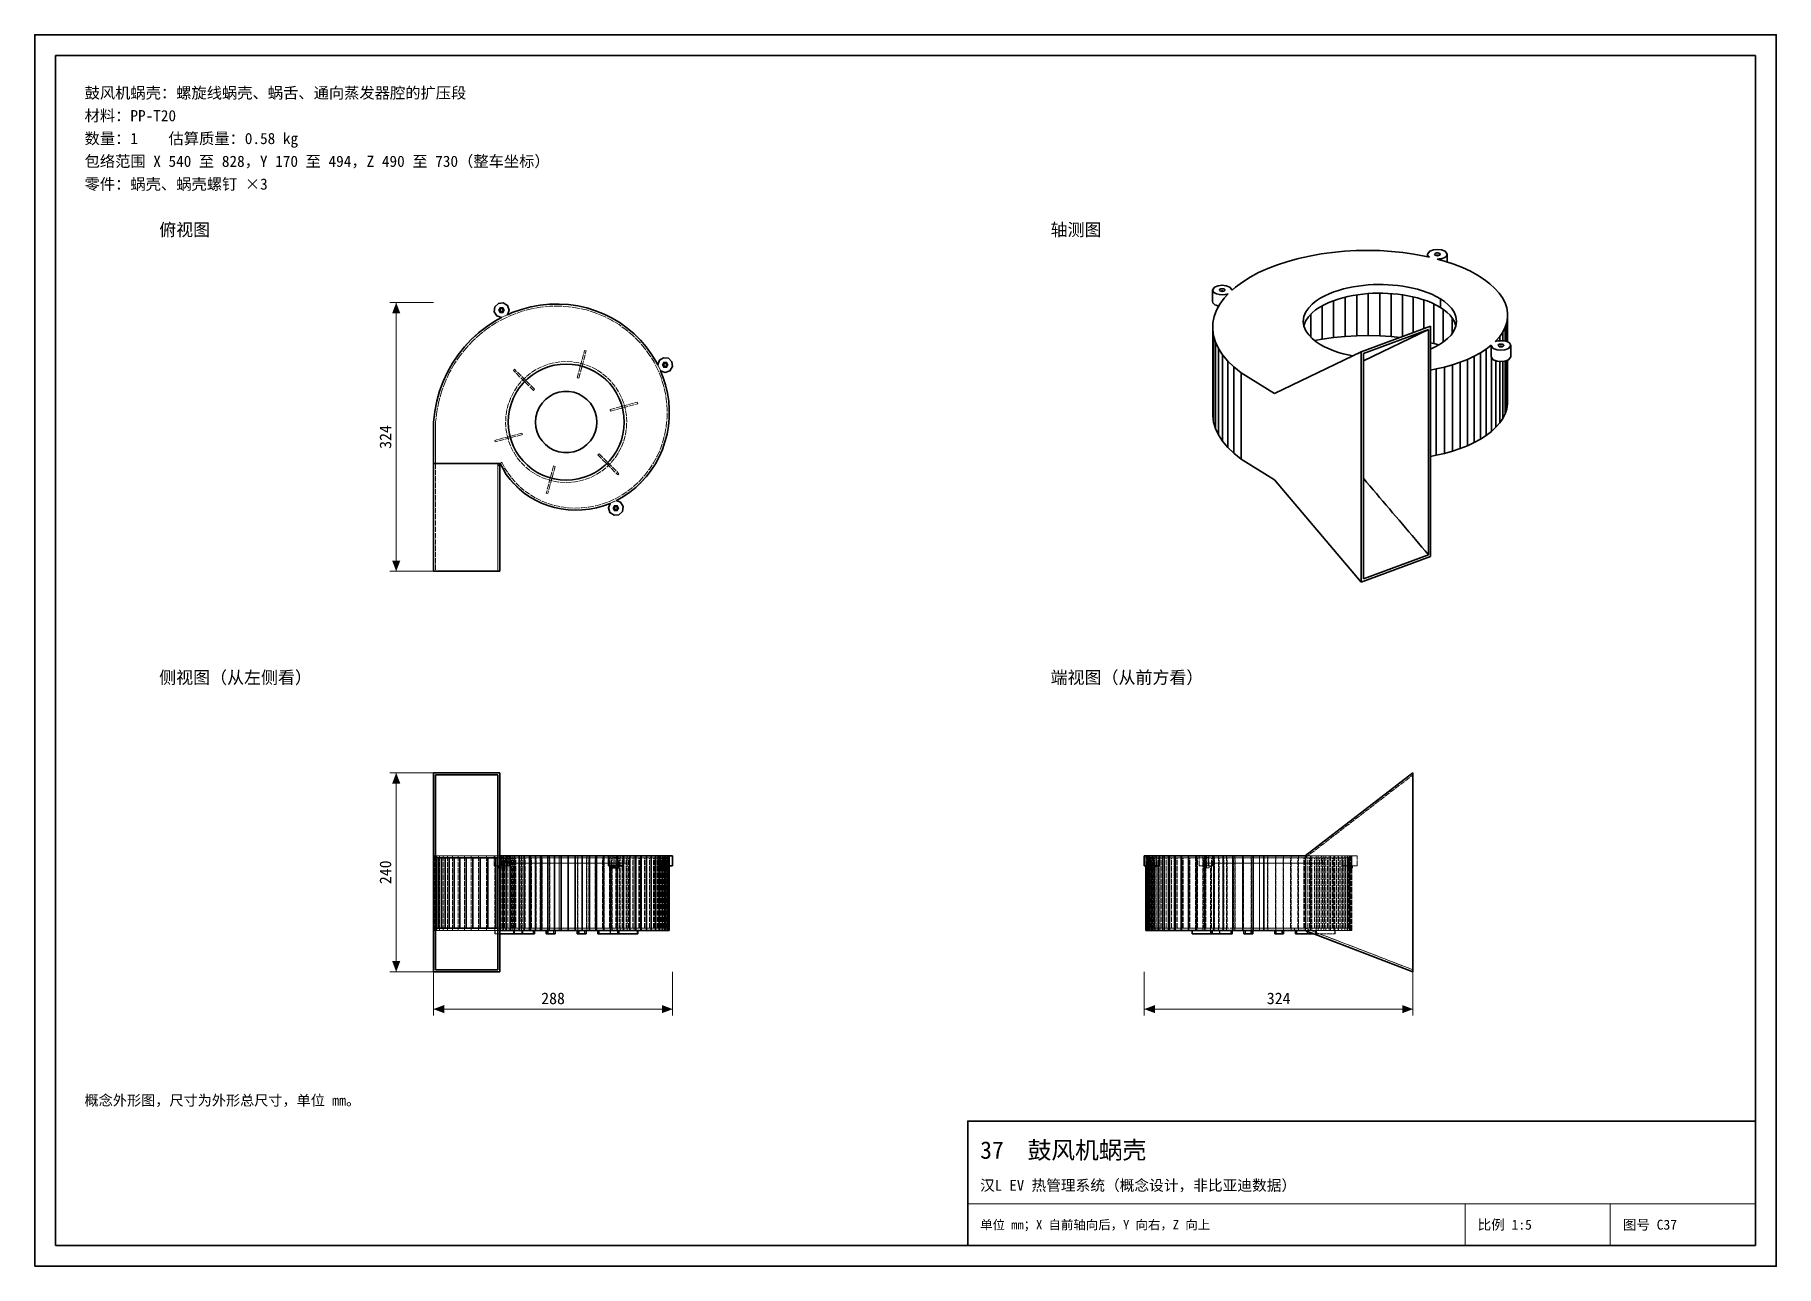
# Model space of a CAD drawing. Header units: millimetres. Extents: x 0 to 420, y 0 to 297.
import ezdxf
from ezdxf.enums import TextEntityAlignment as Align

# ---------------------------------------------------------------- set-up
doc = ezdxf.new("R2010")
doc.units = ezdxf.units.MM
doc.linetypes.add('DASHED', pattern=[1.524, 1.27, -0.254])
for name, color, linetype, lineweight, true_color in [('DIM', 7, 'Continuous', 18, 0x1e5aa0), ('FRAME', 7, 'Continuous', 35, 0x3c3c3c), ('HIDDEN', 7, 'DASHED', 13, 0x969696), ('OUTLINE', 7, 'Continuous', 35, 0x141414), ('TEXT', 7, 'Continuous', 18, 0x141414), ('THIN', 7, 'Continuous', 13, 0x6e6e6e)]:
    doc.layers.add(name, color=color, linetype=linetype, lineweight=lineweight, true_color=true_color)
doc.styles.add('ZH', font='simsun.ttc')

msp = doc.modelspace()

# ---------------------------------------------------------------- texts
at = {"layer": 'DIM', "style": 'ZH'}
for s, p in [('324', (84.56, 200)), ('240', (84.56, 95))]:
    msp.add_text(s, height=2.8, rotation=90, dxfattribs=at).set_placement(p, align=Align.MIDDLE_CENTER)
for s, p in [('288', (125, 64.6)), ('324', (300, 64.6))]:
    msp.add_text(s, height=2.8, dxfattribs=at).set_placement(p, align=Align.MIDDLE_CENTER)
at = {"layer": 'TEXT', "style": 'ZH'}
for s, height, p in [('鼓风机蜗壳：螺旋线蜗壳、蜗舌、通向蒸发器腔的扩压段', 2.7, (12, 283)), ('材料：PP-T20', 2.7, (12, 277.5)), ('数量：1    估算质量：0.58 kg', 2.7, (12, 272)), ('包络范围 X 540 至 828，Y 170 至 494，Z 490 至 730（整车坐标）', 2.7, (12, 266.5)), ('零件：蜗壳、蜗壳螺钉 ×3', 2.7, (12, 261)), ('俯视图', 3, (30, 250)), ('轴测图', 3, (245, 250)), ('侧视图（从左侧看）', 3, (30, 142)), ('端视图（从前方看）', 3, (245, 142)), ('概念外形图，尺寸为外形总尺寸，单位 mm。', 2.5, (12, 40)), ('37  鼓风机蜗壳', 4.2, (228, 28)), ('汉L EV 热管理系统（概念设计，非比亚迪数据）', 2.6, (228, 19.5)), ('单位 mm；X 自前轴向后，Y 向右，Z 向上', 2.2, (228, 10)), ('比例 1:5', 2.4, (348, 10)), ('图号 C37', 2.4, (383, 10))]:
    msp.add_text(s, height=height, dxfattribs=at).set_placement(p, align=Align.MIDDLE_LEFT)

# ---------------------------------------------------------------- hatches: boundary and pattern name
at = {"layer": 'DIM'}
for points in [[(87.16, 232.4), (86.18, 229.8), (88.15, 229.8)], [(87.16, 167.6), (88.15, 170.2), (86.18, 170.2)], [(87.16, 119), (86.18, 116.4), (88.15, 116.4)], [(87.16, 71), (88.15, 73.6), (86.18, 73.6)], [(96.16, 62), (98.76, 61.01), (98.76, 62.99)], [(153.84, 62), (151.24, 62.99), (151.24, 61.01)], [(267.6, 62), (270.2, 61.01), (270.2, 62.99)], [(332.4, 62), (329.8, 62.99), (329.8, 61.01)]]:
    msp.add_hatch(color=7, dxfattribs=at).paths.add_polyline_path(points)

# ---------------------------------------------------------------- linework, layer by layer
for points in [[(96.16, 232.4), (85.66, 232.4)], [(87.16, 167.6), (87.16, 232.4)], [(96.16, 167.6), (85.66, 167.6)], [(96.16, 119), (85.66, 119)], [(87.16, 71), (87.16, 119)], [(96.16, 71), (85.66, 71)], [(96.16, 71), (96.16, 60.5)], [(153.84, 71), (153.84, 60.5)], [(267.6, 71), (267.6, 60.5)], [(332.4, 71), (332.4, 60.5)], [(96.16, 62), (153.84, 62)], [(267.6, 62), (332.4, 62)]]:
    msp.add_lwpolyline(points, dxfattribs=at)
at = {"layer": 'FRAME'}
for points in [[(0, 0), (420, 0), (420, 297), (0, 297)], [(5, 5), (415, 5), (415, 292), (5, 292)], [(225, 5), (415, 5), (415, 35), (225, 35)]]:
    msp.add_lwpolyline(points, close=True, dxfattribs=at)
at = {"layer": 'HIDDEN'}
for points in [[(113.97, 229.47), (114.37, 230.59), (113.99, 231.72), (112.98, 232.36), (111.8, 232.23), (110.95, 231.39), (110.82, 230.21), (111.45, 229.2), (112.57, 228.8)], [(111.83, 230.6), (112.2, 231.24)], [(111.83, 230.6), (112.2, 231.24)], [(113.09, 230.6), (112.83, 231.05), (112.31, 231.05), (112.05, 230.6), (112.31, 230.15), (112.83, 230.15), (113.09, 230.6)], [(112.2, 231.24), (112.94, 231.24)], [(112.2, 231.24), (112.94, 231.24)], [(112.94, 231.24), (113.31, 230.6)], [(112.94, 231.24), (113.31, 230.6)], [(119.61, 231.38), (117.37, 230.78)], [(121.89, 231.79), (119.61, 231.38)], [(121.99, 231.3), (119.76, 230.9)], [(121.99, 231.3), (119.76, 230.9)], [(124.17, 232.02), (121.89, 231.79)], [(124.24, 231.52), (121.99, 231.3)], [(124.24, 231.52), (121.99, 231.3)], [(126.45, 232.06), (124.17, 232.02)], [(126.48, 231.56), (124.24, 231.52)], [(126.48, 231.56), (124.24, 231.52)], [(128.71, 231.92), (126.45, 232.06)], [(128.7, 231.42), (126.48, 231.56)], [(128.7, 231.42), (126.48, 231.56)], [(130.89, 231.11), (128.7, 231.42)], [(130.89, 231.11), (128.7, 231.42)], [(130.94, 231.61), (128.71, 231.92)], [(133.04, 230.63), (130.89, 231.11)], [(133.04, 230.63), (130.89, 231.11)], [(133.13, 231.12), (130.94, 231.61)], [(135.25, 230.46), (133.13, 231.12)], [(110.93, 227.91), (108.94, 226.6)], [(111.22, 227.5), (109.26, 226.22)], [(111.22, 227.5), (109.26, 226.22)], [(113.01, 229.04), (110.93, 227.91)], [(113.27, 228.61), (111.22, 227.5)], [(113.27, 228.61), (111.22, 227.5)], [(112.2, 229.96), (111.83, 230.6)], [(112.2, 229.96), (111.83, 230.6)], [(112.17, 230.6), (112.37, 230.95), (112.77, 230.95), (112.97, 230.6), (112.77, 230.26), (112.37, 230.26), (112.17, 230.6)], [(112.94, 229.96), (112.2, 229.96)], [(112.94, 229.96), (112.2, 229.96)], [(113.01, 229.04), (112.57, 228.8)], [(113.31, 230.6), (112.94, 229.96)], [(113.31, 230.6), (112.94, 229.96)], [(115.16, 230), (113.01, 229.04)], [(113.97, 229.47), (113.01, 229.04)], [(115.38, 229.55), (113.27, 228.61)], [(115.38, 229.55), (113.27, 228.61)], [(117.37, 230.78), (115.16, 230)], [(117.55, 230.32), (115.38, 229.55)], [(117.55, 230.32), (115.38, 229.55)], [(119.76, 230.9), (117.55, 230.32)], [(119.76, 230.9), (117.55, 230.32)], [(135.12, 229.98), (133.04, 230.63)], [(135.12, 229.98), (133.04, 230.63)], [(137.14, 229.17), (135.12, 229.98)], [(137.14, 229.17), (135.12, 229.98)], [(137.3, 229.64), (135.25, 230.46)], [(139.06, 228.21), (137.14, 229.17)], [(139.06, 228.21), (137.14, 229.17)], [(139.27, 228.66), (137.3, 229.64)], [(140.9, 227.1), (139.06, 228.21)], [(140.9, 227.1), (139.06, 228.21)], [(141.14, 227.54), (139.27, 228.66)], [(142.62, 225.86), (140.9, 227.1)], [(142.62, 225.86), (140.9, 227.1)], [(142.9, 226.28), (141.14, 227.54)], [(105.26, 223.51), (103.6, 221.73)], [(105.64, 223.18), (104, 221.44)], [(105.64, 223.18), (104, 221.44)], [(107.04, 225.13), (105.26, 223.51)], [(107.39, 224.78), (105.64, 223.18)], [(107.39, 224.78), (105.64, 223.18)], [(108.94, 226.6), (107.04, 225.13)], [(109.26, 226.22), (107.39, 224.78)], [(109.26, 226.22), (107.39, 224.78)], [(144.24, 224.5), (142.62, 225.86)], [(144.24, 224.5), (142.62, 225.86)], [(144.54, 224.9), (142.9, 226.28)], [(145.72, 223.02), (144.24, 224.5)], [(145.72, 223.02), (144.24, 224.5)], [(146.06, 223.39), (144.54, 224.9)], [(147.08, 221.44), (145.72, 223.02)], [(147.08, 221.44), (145.72, 223.02)], [(147.44, 221.78), (146.06, 223.39)], [(102.08, 219.82), (100.71, 217.78)], [(102.51, 219.56), (101.16, 217.56)], [(102.51, 219.56), (101.16, 217.56)], [(103.6, 221.73), (102.08, 219.82)], [(104, 221.44), (102.51, 219.56)], [(104, 221.44), (102.51, 219.56)], [(130.82, 214.27), (132.58, 220.84)], [(130.82, 214.27), (132.58, 220.84)], [(131.2, 214.17), (132.96, 220.74)], [(131.2, 214.17), (132.96, 220.74)], [(132.96, 220.74), (132.58, 220.84)], [(132.96, 220.74), (132.58, 220.84)], [(148.29, 219.77), (147.08, 221.44)], [(148.29, 219.77), (147.08, 221.44)], [(148.68, 220.08), (147.44, 221.78)], [(149.36, 218.01), (148.29, 219.77)], [(149.36, 218.01), (148.29, 219.77)], [(149.77, 218.29), (148.68, 220.08)], [(150.9, 215.98), (152.02, 215.58), (153.15, 215.96), (153.79, 216.97), (153.66, 218.15), (152.82, 219), (151.64, 219.13), (150.63, 218.5), (150.24, 217.38)], [(99.51, 215.63), (98.47, 213.37)], [(99.97, 215.44), (98.94, 213.22)], [(99.97, 215.44), (98.94, 213.22)], [(100.71, 217.78), (99.51, 215.63)], [(101.16, 217.56), (99.97, 215.44)], [(101.16, 217.56), (99.97, 215.44)], [(142.76, 203.6), (142.68, 205.12), (142.45, 206.63), (142.05, 208.11), (141.5, 209.53), (140.81, 210.9), (139.98, 212.18), (139.01, 213.37), (137.93, 214.45), (136.75, 215.41), (135.46, 216.24), (134.1, 216.93), (132.68, 217.48), (131.2, 217.88), (129.69, 218.12), (128.16, 218.2), (126.64, 218.12), (125.13, 217.88), (123.65, 217.48), (122.23, 216.93), (120.86, 216.24), (119.58, 215.41), (118.4, 214.45), (117.31, 213.37), (116.35, 212.18), (115.52, 210.9), (114.83, 209.53), (114.28, 208.11), (113.88, 206.63), (113.64, 205.12), (113.56, 203.6), (113.64, 202.07), (113.88, 200.56), (114.28, 199.08), (114.83, 197.66), (115.52, 196.3), (116.35, 195.01), (117.31, 193.83), (118.4, 192.75), (119.58, 191.78), (120.86, 190.95), (122.23, 190.26), (123.65, 189.71), (125.13, 189.32), (126.64, 189.08), (128.16, 189), (129.69, 189.08), (131.2, 189.32), (132.68, 189.71), (134.1, 190.26), (135.46, 190.95), (136.75, 191.78), (137.93, 192.75), (139.01, 193.83), (139.98, 195.01), (140.81, 196.3), (141.5, 197.66), (142.05, 199.08), (142.45, 200.56), (142.68, 202.07), (142.76, 203.6)], [(142.76, 203.6), (142.68, 205.12), (142.45, 206.63), (142.05, 208.11), (141.5, 209.53), (140.81, 210.9), (139.98, 212.18), (139.01, 213.37), (137.93, 214.45), (136.75, 215.41), (135.46, 216.24), (134.1, 216.93), (132.68, 217.48), (131.2, 217.88), (129.69, 218.12), (128.16, 218.2), (126.64, 218.12), (125.13, 217.88), (123.65, 217.48), (122.23, 216.93), (120.86, 216.24), (119.58, 215.41), (118.4, 214.45), (117.31, 213.37), (116.35, 212.18), (115.52, 210.9), (114.83, 209.53), (114.28, 208.11), (113.88, 206.63), (113.64, 205.12), (113.56, 203.6), (113.64, 202.07), (113.88, 200.56), (114.28, 199.08), (114.83, 197.66), (115.52, 196.3), (116.35, 195.01), (117.31, 193.83), (118.4, 192.75), (119.58, 191.78), (120.86, 190.95), (122.23, 190.26), (123.65, 189.71), (125.13, 189.32), (126.64, 189.08), (128.16, 189), (129.69, 189.08), (131.2, 189.32), (132.68, 189.71), (134.1, 190.26), (135.46, 190.95), (136.75, 191.78), (137.93, 192.75), (139.01, 193.83), (139.98, 195.01), (140.81, 196.3), (141.5, 197.66), (142.05, 199.08), (142.45, 200.56), (142.68, 202.07), (142.76, 203.6)], [(142.16, 203.6), (142.09, 205.06), (141.86, 206.51), (141.48, 207.92), (140.95, 209.29), (140.29, 210.6), (139.49, 211.83), (138.57, 212.96), (137.53, 214), (136.39, 214.92), (135.16, 215.72), (133.86, 216.39), (132.49, 216.91), (131.08, 217.29), (129.63, 217.52), (128.16, 217.6), (126.7, 217.52), (125.25, 217.29), (123.84, 216.91), (122.47, 216.39), (121.16, 215.72), (119.94, 214.92), (118.8, 214), (117.76, 212.96), (116.84, 211.83), (116.04, 210.6), (115.38, 209.29), (114.85, 207.92), (114.47, 206.51), (114.24, 205.06), (114.16, 203.6), (114.24, 202.13), (114.47, 200.69), (114.85, 199.27), (115.38, 197.9), (116.04, 196.6), (116.84, 195.37), (117.76, 194.23), (118.8, 193.19), (119.94, 192.27), (121.16, 191.47), (122.47, 190.81), (123.84, 190.28), (125.25, 189.9), (126.7, 189.67), (128.16, 189.6), (129.63, 189.67), (131.08, 189.9), (132.49, 190.28), (133.86, 190.81), (135.16, 191.47), (136.39, 192.27), (137.53, 193.19), (138.57, 194.23), (139.49, 195.37), (140.29, 196.6), (140.95, 197.9), (141.48, 199.27), (141.86, 200.69), (142.09, 202.13), (142.16, 203.6)], [(115.72, 216.32), (115.44, 216.04)], [(115.72, 216.32), (115.44, 216.04)], [(120.25, 211.23), (115.44, 216.04)], [(120.25, 211.23), (115.44, 216.04)], [(120.53, 211.52), (115.72, 216.32)], [(120.53, 211.52), (115.72, 216.32)], [(131.2, 214.17), (130.82, 214.27)], [(131.2, 214.17), (130.82, 214.27)], [(150.28, 216.19), (149.36, 218.01)], [(150.28, 216.19), (149.36, 218.01)], [(150.71, 216.44), (149.77, 218.29)], [(150.71, 216.44), (150.24, 217.38)], [(151.04, 214.32), (150.28, 216.19)], [(151.04, 214.32), (150.28, 216.19)], [(151.5, 214.53), (150.71, 216.44)], [(150.9, 215.98), (150.71, 216.44)], [(151.65, 212.4), (151.04, 214.32)], [(151.65, 212.4), (151.04, 214.32)], [(151.3, 217.38), (151.67, 218.02)], [(151.3, 217.38), (151.67, 218.02)], [(151.67, 216.74), (151.3, 217.38)], [(151.67, 216.74), (151.3, 217.38)], [(152.12, 212.58), (151.5, 214.53)], [(152.56, 217.38), (152.3, 217.83), (151.78, 217.83), (151.52, 217.38), (151.78, 216.93), (152.3, 216.93), (152.56, 217.38)], [(151.64, 217.38), (151.84, 217.72), (152.24, 217.72), (152.44, 217.38), (152.24, 217.03), (151.84, 217.03), (151.64, 217.38)], [(151.67, 218.02), (152.4, 218.02)], [(151.67, 218.02), (152.4, 218.02)], [(152.4, 216.74), (151.67, 216.74)], [(152.4, 216.74), (151.67, 216.74)], [(152.4, 218.02), (152.77, 217.38)], [(152.4, 218.02), (152.77, 217.38)], [(152.77, 217.38), (152.4, 216.74)], [(152.77, 217.38), (152.4, 216.74)], [(97.61, 211.03), (96.93, 208.61)], [(98.09, 210.91), (97.42, 208.53)], [(98.09, 210.91), (97.42, 208.53)], [(98.47, 213.37), (97.61, 211.03)], [(98.94, 213.22), (98.09, 210.91)], [(98.94, 213.22), (98.09, 210.91)], [(120.53, 211.52), (120.25, 211.23)], [(120.53, 211.52), (120.25, 211.23)], [(135.56, 203.6), (135.46, 204.81), (135.16, 206), (134.67, 207.12), (134, 208.14), (133.18, 209.04), (132.21, 209.79), (131.14, 210.37), (129.98, 210.77), (128.78, 210.97), (127.55, 210.97), (126.35, 210.77), (125.19, 210.37), (124.12, 209.79), (123.15, 209.04), (122.33, 208.14), (121.66, 207.12), (121.17, 206), (120.87, 204.81), (120.76, 203.6), (120.87, 202.38), (121.17, 201.19), (121.66, 200.07), (122.33, 199.05), (123.15, 198.15), (124.12, 197.4), (125.19, 196.82), (126.35, 196.42), (127.55, 196.22), (128.78, 196.22), (129.98, 196.42), (131.14, 196.82), (132.21, 197.4), (133.18, 198.15), (134, 199.05), (134.67, 200.07), (135.16, 201.19), (135.46, 202.38), (135.56, 203.6)], [(152.1, 210.46), (151.65, 212.4)], [(152.1, 210.46), (151.65, 212.4)], [(152.39, 208.5), (152.1, 210.46)], [(152.39, 208.5), (152.1, 210.46)], [(152.58, 210.6), (152.12, 212.58)], [(152.88, 208.6), (152.58, 210.6)], [(96.45, 206.12), (96.16, 203.6)], [(96.93, 208.61), (96.45, 206.12)], [(96.95, 206.08), (96.66, 203.6)], [(96.95, 206.08), (96.66, 203.6)], [(97.42, 208.53), (96.95, 206.08)], [(97.42, 208.53), (96.95, 206.08)], [(138.74, 206.64), (145.31, 208.4)], [(138.74, 206.64), (145.31, 208.4)], [(138.84, 206.25), (138.74, 206.64)], [(138.84, 206.25), (138.74, 206.64)], [(138.84, 206.25), (145.41, 208.01)], [(138.84, 206.25), (145.41, 208.01)], [(145.41, 208.01), (145.31, 208.4)], [(145.41, 208.01), (145.31, 208.4)], [(152.52, 206.54), (152.39, 208.5)], [(152.52, 206.54), (152.39, 208.5)], [(152.49, 204.59), (152.52, 206.54)], [(152.49, 204.59), (152.52, 206.54)], [(153.02, 206.6), (152.88, 208.6)], [(152.99, 204.61), (153.02, 206.6)], [(96.16, 203.6), (96.16, 193.6)], [(96.66, 203.6), (96.66, 193.6)], [(96.66, 193.6), (96.66, 203.6)], [(151.98, 200.77), (152.31, 202.66)], [(151.98, 200.77), (152.31, 202.66)], [(152.31, 202.66), (152.49, 204.59)], [(152.31, 202.66), (152.49, 204.59)], [(152.48, 200.71), (152.81, 202.64)], [(152.81, 202.64), (152.99, 204.61)], [(117.49, 200.94), (110.92, 199.18)], [(117.49, 200.94), (110.92, 199.18)], [(110.92, 199.18), (111.02, 198.8)], [(110.92, 199.18), (111.02, 198.8)], [(117.59, 200.56), (111.02, 198.8)], [(117.59, 200.56), (111.02, 198.8)], [(117.49, 200.94), (117.59, 200.56)], [(117.49, 200.94), (117.59, 200.56)], [(150.88, 197.13), (151.5, 198.92)], [(150.88, 197.13), (151.5, 198.92)], [(151.36, 196.99), (151.99, 198.82)], [(151.5, 198.92), (151.98, 200.77)], [(151.5, 198.92), (151.98, 200.77)], [(151.99, 198.82), (152.48, 200.71)], [(96.16, 193.6), (112.16, 193.6)], [(96.16, 193.6), (96.16, 167.6)], [(96.66, 193.6), (111.66, 193.6)], [(111.66, 193.6), (96.66, 193.6)], [(96.66, 193.6), (96.66, 167.6)], [(96.66, 193.6), (96.66, 167.6)], [(111.66, 193.6), (111.66, 193)], [(111.66, 193.6), (111.66, 193)], [(111.66, 193.6), (111.66, 167.6)], [(111.66, 193.6), (111.66, 192.36), (111.66, 191.12), (111.66, 189.88), (111.66, 188.64), (111.66, 187.41), (111.66, 186.17), (111.66, 184.93), (111.66, 183.69), (111.66, 182.45), (111.66, 181.22), (111.66, 179.98), (111.66, 178.74), (111.66, 177.5), (111.66, 176.26), (111.66, 175.02), (111.66, 173.79), (111.66, 172.55), (111.66, 171.31), (111.66, 170.07), (111.66, 168.83), (111.66, 167.6)], [(111.66, 193), (112.16, 193.46)], [(111.66, 193), (112.16, 193.46)], [(112.16, 193.6), (112.22, 193.63)], [(112.16, 193.6), (112.22, 193.63)], [(112.16, 193.6), (112.22, 193.63)], [(112.16, 193.6), (112.16, 193.57), (112.16, 193.55), (112.16, 193.53), (112.16, 193.5), (112.16, 193.48), (112.16, 193.46)], [(112.16, 193.6), (112.16, 193.57), (112.16, 193.55), (112.16, 193.53), (112.16, 193.5), (112.16, 193.48), (112.16, 193.46)], [(112.16, 193.6), (112.16, 192.36), (112.16, 191.12), (112.16, 189.88), (112.16, 188.64), (112.16, 187.41), (112.16, 186.17), (112.16, 184.93), (112.16, 183.69), (112.16, 182.45), (112.16, 181.22), (112.16, 179.98), (112.16, 178.74), (112.16, 177.5), (112.16, 176.26), (112.16, 175.02), (112.16, 173.79), (112.16, 172.55), (112.16, 171.31), (112.16, 170.07), (112.16, 168.83), (112.16, 167.6)], [(112.22, 193.63), (112.92, 192.29)], [(112.22, 193.63), (112.27, 193.55)], [(112.27, 193.55), (112.65, 193.9)], [(112.27, 193.55), (112.65, 193.9)], [(112.65, 193.9), (113.32, 192.59)], [(112.65, 193.9), (113.32, 192.59)], [(135.8, 195.68), (136.08, 195.96)], [(135.8, 195.68), (136.08, 195.96)], [(135.8, 195.68), (140.61, 190.87)], [(135.8, 195.68), (140.61, 190.87)], [(136.08, 195.96), (140.89, 191.15)], [(136.08, 195.96), (140.89, 191.15)], [(148.23, 192.22), (149.24, 193.77)], [(148.23, 192.22), (149.24, 193.77)], [(148.66, 191.97), (149.69, 193.56)], [(149.24, 193.77), (150.12, 195.41)], [(149.24, 193.77), (150.12, 195.41)], [(149.69, 193.56), (150.59, 195.24)], [(150.12, 195.41), (150.88, 197.13)], [(150.12, 195.41), (150.88, 197.13)], [(150.59, 195.24), (151.36, 196.99)], [(112.92, 192.29), (113.72, 190.99)], [(113.32, 192.59), (114.1, 191.32)], [(113.32, 192.59), (114.1, 191.32)], [(113.72, 190.99), (114.64, 189.76)], [(114.1, 191.32), (114.99, 190.11)], [(114.1, 191.32), (114.99, 190.11)], [(114.64, 189.76), (115.67, 188.58)], [(114.99, 190.11), (115.99, 188.97)], [(114.99, 190.11), (115.99, 188.97)], [(125.12, 193.02), (123.36, 186.45)], [(125.12, 193.02), (123.36, 186.45)], [(125.51, 192.92), (123.75, 186.35)], [(125.51, 192.92), (123.75, 186.35)], [(125.12, 193.02), (125.51, 192.92)], [(125.12, 193.02), (125.51, 192.92)], [(140.61, 190.87), (140.89, 191.15)], [(140.61, 190.87), (140.89, 191.15)], [(144.57, 188.18), (145.89, 189.41)], [(144.57, 188.18), (145.89, 189.41)], [(144.94, 187.83), (146.28, 189.1)], [(145.89, 189.41), (147.11, 190.76)], [(145.89, 189.41), (147.11, 190.76)], [(146.28, 189.1), (147.52, 190.48)], [(147.11, 190.76), (148.23, 192.22)], [(147.11, 190.76), (148.23, 192.22)], [(147.52, 190.48), (148.66, 191.97)], [(115.67, 188.58), (116.79, 187.49)], [(115.99, 188.97), (117.08, 187.9)], [(115.99, 188.97), (117.08, 187.9)], [(116.79, 187.49), (118.01, 186.48)], [(117.08, 187.9), (118.27, 186.91)], [(117.08, 187.9), (118.27, 186.91)], [(118.01, 186.48), (119.33, 185.56)], [(118.27, 186.91), (119.55, 186.01)], [(118.27, 186.91), (119.55, 186.01)], [(119.33, 185.56), (120.72, 184.75)], [(119.55, 186.01), (120.9, 185.21)], [(119.55, 186.01), (120.9, 185.21)], [(120.9, 185.21), (122.33, 184.52)], [(120.9, 185.21), (122.33, 184.52)], [(123.36, 186.45), (123.75, 186.35)], [(123.36, 186.45), (123.75, 186.35)], [(138.58, 184.46), (140.16, 185.2)], [(138.58, 184.46), (140.16, 185.2)], [(140.16, 185.2), (141.7, 186.06)], [(140.16, 185.2), (141.7, 186.06)], [(140.44, 184.78), (142.01, 185.67)], [(141.7, 186.06), (143.17, 187.06)], [(141.7, 186.06), (143.17, 187.06)], [(142.01, 185.67), (143.51, 186.69)], [(143.17, 187.06), (144.57, 188.18)], [(143.17, 187.06), (144.57, 188.18)], [(143.51, 186.69), (144.94, 187.83)], [(120.72, 184.75), (122.19, 184.04)], [(122.19, 184.04), (123.72, 183.45)], [(122.33, 184.52), (123.83, 183.94)], [(122.33, 184.52), (123.83, 183.94)], [(123.72, 183.45), (125.31, 182.98)], [(123.83, 183.94), (125.38, 183.47)], [(123.83, 183.94), (125.38, 183.47)], [(125.31, 182.98), (126.94, 182.63)], [(125.38, 183.47), (126.97, 183.13)], [(125.38, 183.47), (126.97, 183.13)], [(126.94, 182.63), (128.62, 182.42)], [(126.97, 183.13), (128.61, 182.92)], [(126.97, 183.13), (128.61, 182.92)], [(128.61, 182.92), (130.27, 182.84)], [(128.61, 182.92), (130.27, 182.84)], [(128.62, 182.42), (130.32, 182.34)], [(130.27, 182.84), (131.94, 182.89)], [(130.27, 182.84), (131.94, 182.89)], [(130.32, 182.34), (132.03, 182.4)], [(131.94, 182.89), (133.62, 183.08)], [(131.94, 182.89), (133.62, 183.08)], [(132.03, 182.4), (133.75, 182.59)], [(133.62, 183.08), (135.29, 183.4)], [(133.62, 183.08), (135.29, 183.4)], [(133.75, 182.59), (135.46, 182.93)], [(135.29, 183.4), (136.95, 183.86)], [(135.29, 183.4), (136.95, 183.86)], [(135.46, 182.93), (137.15, 183.41)], [(136.95, 183.86), (138.58, 184.46)], [(136.95, 183.86), (138.58, 184.46)], [(137.15, 183.41), (138.82, 184.02)], [(140.19, 184.66), (141.29, 184.24), (141.9, 183.22), (141.74, 182.05), (140.89, 181.23), (139.71, 181.11), (138.71, 181.76), (138.34, 182.88), (138.74, 183.99)], [(138.74, 183.99), (138.82, 184.02)], [(138.82, 184.02), (140.44, 184.78)], [(138.82, 184.02), (140.19, 184.66)], [(139.4, 182.86), (139.77, 183.5)], [(139.4, 182.86), (139.77, 183.5)], [(139.77, 182.22), (139.4, 182.86)], [(139.77, 182.22), (139.4, 182.86)], [(140.66, 182.86), (140.4, 183.31), (139.88, 183.31), (139.62, 182.86), (139.88, 182.41), (140.4, 182.41), (140.66, 182.86)], [(139.74, 182.86), (139.94, 183.21), (140.34, 183.21), (140.54, 182.86), (140.34, 182.52), (139.94, 182.52), (139.74, 182.86)], [(139.77, 183.5), (140.5, 183.5)], [(139.77, 183.5), (140.5, 183.5)], [(140.5, 182.22), (139.77, 182.22)], [(140.5, 182.22), (139.77, 182.22)], [(140.5, 183.5), (140.87, 182.86)], [(140.5, 183.5), (140.87, 182.86)], [(140.87, 182.86), (140.5, 182.22)], [(140.87, 182.86), (140.5, 182.22)], [(112.16, 167.6), (96.16, 167.6)], [(96.66, 167.6), (111.66, 167.6)], [(111.66, 167.6), (96.66, 167.6)], [(96.16, 99), (96.16, 119)], [(96.66, 98.5), (96.66, 118.5)], [(111.66, 98.5), (111.66, 118.5)], [(112.16, 99), (112.16, 119)], [(306.4, 99), (332.4, 119)], [(306.4, 98.5), (332.4, 118.5)], [(306.4, 98.5), (332.4, 118.5)], [(332.4, 119), (332.4, 71)], [(332.4, 118.5), (332.4, 71.5)], [(332.4, 71.5), (332.4, 118.5)], [(96.16, 99), (112.16, 99)], [(96.45, 99), (96.16, 99)], [(96.16, 81), (96.16, 99)], [(96.93, 99), (96.45, 99)], [(96.45, 81), (96.45, 99)], [(96.95, 98.5), (96.66, 98.5)], [(96.66, 81.5), (96.66, 98.5)], [(97.61, 99), (96.93, 99)], [(96.93, 81), (96.93, 99)], [(97.42, 98.5), (96.95, 98.5)], [(98.09, 98.5), (97.42, 98.5)], [(98.47, 99), (97.61, 99)], [(97.61, 81), (97.61, 99)], [(98.94, 98.5), (98.09, 98.5)], [(99.51, 99), (98.47, 99)], [(98.47, 81), (98.47, 99)], [(99.97, 98.5), (98.94, 98.5)], [(100.71, 99), (99.51, 99)], [(99.51, 81), (99.51, 99)], [(101.16, 98.5), (99.97, 98.5)], [(102.08, 99), (100.71, 99)], [(100.71, 81), (100.71, 99)], [(102.51, 98.5), (101.16, 98.5)], [(103.6, 99), (102.08, 99)], [(102.08, 81), (102.08, 99)], [(104, 98.5), (102.51, 98.5)], [(105.26, 99), (103.6, 99)], [(103.6, 81), (103.6, 99)], [(105.64, 98.5), (104, 98.5)], [(107.04, 99), (105.26, 99)], [(105.26, 81), (105.26, 99)], [(107.39, 98.5), (105.64, 98.5)], [(108.94, 99), (107.04, 99)], [(107.04, 81), (107.04, 99)], [(109.26, 98.5), (107.39, 98.5)], [(110.93, 99), (108.94, 99)], [(108.94, 81), (108.94, 99)], [(111.22, 98.5), (109.26, 98.5)], [(114.37, 99), (113.77, 99), (113.17, 99), (112.57, 99), (111.97, 99), (111.37, 99), (110.77, 99)], [(110.77, 99), (111.07, 99), (111.37, 99), (111.67, 99), (111.97, 99), (112.27, 99), (112.57, 99)], [(110.77, 96.6), (110.77, 99)], [(112.57, 99), (110.93, 99)], [(110.93, 81), (110.93, 99)], [(113.27, 98.5), (111.22, 98.5)], [(111.66, 98.5), (112.16, 98.5)], [(111.66, 81.5), (111.66, 98.5)], [(113.09, 99), (112.92, 99), (112.75, 99), (112.57, 99), (112.4, 99), (112.23, 99), (112.05, 99)], [(112.05, 99), (112.23, 99), (112.4, 99), (112.57, 99), (112.75, 99), (112.92, 99), (113.09, 99)], [(112.05, 96.6), (112.05, 99)], [(112.16, 98.5), (112.16, 99)], [(112.16, 81.5), (112.16, 82.71), (112.16, 83.93), (112.16, 85.14), (112.16, 86.36), (112.16, 87.57), (112.16, 88.79), (112.16, 90), (112.16, 91.21), (112.16, 92.43), (112.16, 93.64), (112.16, 94.86), (112.16, 96.07), (112.16, 97.29), (112.16, 98.5)], [(112.17, 98.6), (112.17, 96.6)], [(112.17, 98.6), (112.31, 98.6), (112.44, 98.6), (112.57, 98.6), (112.71, 98.6), (112.84, 98.6), (112.97, 98.6)], [(112.97, 98.6), (112.84, 98.6), (112.71, 98.6), (112.57, 98.6), (112.44, 98.6), (112.31, 98.6), (112.17, 98.6)], [(112.27, 98.5), (112.65, 98.5)], [(112.57, 96.6), (112.57, 99)], [(112.65, 98.5), (113.32, 98.5)], [(112.65, 81.5), (112.65, 98.5)], [(112.97, 98.6), (112.97, 96.6)], [(113.09, 96.6), (113.09, 99)], [(115.38, 98.5), (113.27, 98.5)], [(113.27, 81.5), (113.27, 98.5)], [(113.32, 98.5), (114.1, 98.5)], [(113.32, 81.5), (113.32, 98.5)], [(142.76, 98.5), (141.55, 98.5), (140.33, 98.5), (139.11, 98.5), (137.9, 98.5), (136.68, 98.5), (135.46, 98.5), (134.25, 98.5), (133.03, 98.5), (131.81, 98.5), (130.6, 98.5), (129.38, 98.5), (128.16, 98.5), (126.95, 98.5), (125.73, 98.5), (124.51, 98.5), (123.3, 98.5), (122.08, 98.5), (120.86, 98.5), (119.65, 98.5), (118.43, 98.5), (117.21, 98.5), (116, 98.5), (114.78, 98.5), (113.56, 98.5)], [(113.56, 98.5), (114.78, 98.5), (116, 98.5), (117.21, 98.5), (118.43, 98.5), (119.65, 98.5), (120.86, 98.5), (122.08, 98.5), (123.3, 98.5), (124.51, 98.5), (125.73, 98.5), (126.95, 98.5), (128.16, 98.5), (129.38, 98.5), (130.6, 98.5), (131.81, 98.5), (133.03, 98.5), (134.25, 98.5), (135.46, 98.5), (136.68, 98.5), (137.9, 98.5), (139.11, 98.5), (140.33, 98.5), (141.55, 98.5), (142.76, 98.5)], [(113.56, 97.2), (113.56, 98.5)], [(142.76, 97.2), (141.55, 97.2), (140.33, 97.2), (139.11, 97.2), (137.9, 97.2), (136.68, 97.2), (135.46, 97.2), (134.25, 97.2), (133.03, 97.2), (131.81, 97.2), (130.6, 97.2), (129.38, 97.2), (128.16, 97.2), (126.95, 97.2), (125.73, 97.2), (124.51, 97.2), (123.3, 97.2), (122.08, 97.2), (120.86, 97.2), (119.65, 97.2), (118.43, 97.2), (117.21, 97.2), (116, 97.2), (114.78, 97.2), (113.56, 97.2)], [(113.56, 97.2), (114.78, 97.2), (116, 97.2), (117.21, 97.2), (118.43, 97.2), (119.65, 97.2), (120.86, 97.2), (122.08, 97.2), (123.3, 97.2), (124.51, 97.2), (125.73, 97.2), (126.95, 97.2), (128.16, 97.2), (129.38, 97.2), (130.6, 97.2), (131.81, 97.2), (133.03, 97.2), (134.25, 97.2), (135.46, 97.2), (136.68, 97.2), (137.9, 97.2), (139.11, 97.2), (140.33, 97.2), (141.55, 97.2), (142.76, 97.2)], [(115.16, 99), (113.97, 99)], [(113.97, 99), (114.04, 99), (114.1, 99), (114.17, 99), (114.24, 99), (114.31, 99), (114.37, 99)], [(113.97, 96.6), (113.97, 99)], [(114.1, 98.5), (114.99, 98.5)], [(114.1, 81.5), (114.1, 98.5)], [(142.16, 99), (140.95, 99), (139.73, 99), (138.51, 99), (137.3, 99), (136.08, 99), (134.86, 99), (133.64, 99), (132.43, 99), (131.21, 99), (129.99, 99), (128.77, 99), (127.56, 99), (126.34, 99), (125.12, 99), (123.9, 99), (122.69, 99), (121.47, 99), (120.25, 99), (119.03, 99), (117.82, 99), (116.6, 99), (115.38, 99), (114.16, 99)], [(114.16, 99), (115.38, 99), (116.6, 99), (117.82, 99), (119.03, 99), (120.25, 99), (121.47, 99), (122.69, 99), (123.9, 99), (125.12, 99), (126.34, 99), (127.56, 99), (128.77, 99), (129.99, 99), (131.21, 99), (132.43, 99), (133.64, 99), (134.86, 99), (136.08, 99), (137.3, 99), (138.51, 99), (139.73, 99), (140.95, 99), (142.16, 99)], [(114.16, 97.2), (114.16, 99)], [(142.16, 97.2), (140.95, 97.2), (139.73, 97.2), (138.51, 97.2), (137.3, 97.2), (136.08, 97.2), (134.86, 97.2), (133.64, 97.2), (132.43, 97.2), (131.21, 97.2), (129.99, 97.2), (128.77, 97.2), (127.56, 97.2), (126.34, 97.2), (125.12, 97.2), (123.9, 97.2), (122.69, 97.2), (121.47, 97.2), (120.25, 97.2), (119.03, 97.2), (117.82, 97.2), (116.6, 97.2), (115.38, 97.2), (114.16, 97.2)], [(114.16, 97.2), (115.38, 97.2), (116.6, 97.2), (117.82, 97.2), (119.03, 97.2), (120.25, 97.2), (121.47, 97.2), (122.69, 97.2), (123.9, 97.2), (125.12, 97.2), (126.34, 97.2), (127.56, 97.2), (128.77, 97.2), (129.99, 97.2), (131.21, 97.2), (132.43, 97.2), (133.64, 97.2), (134.86, 97.2), (136.08, 97.2), (137.3, 97.2), (138.51, 97.2), (139.73, 97.2), (140.95, 97.2), (142.16, 97.2)], [(114.37, 96.6), (114.37, 99)], [(114.99, 98.5), (115.99, 98.5)], [(114.99, 81.5), (114.99, 98.5)], [(117.37, 99), (115.16, 99)], [(115.16, 81), (115.16, 99)], [(117.55, 98.5), (115.38, 98.5)], [(115.38, 81.5), (115.38, 98.5)], [(115.99, 98.5), (117.08, 98.5)], [(115.99, 81.5), (115.99, 98.5)], [(117.08, 98.5), (118.27, 98.5)], [(117.08, 81.5), (117.08, 98.5)], [(119.61, 99), (117.37, 99)], [(117.37, 81), (117.37, 99)], [(119.76, 98.5), (117.55, 98.5)], [(117.55, 81.5), (117.55, 98.5)], [(118.27, 98.5), (119.55, 98.5)], [(118.27, 81.5), (118.27, 98.5)], [(119.55, 98.5), (120.9, 98.5)], [(119.55, 81.5), (119.55, 98.5)], [(121.89, 99), (119.61, 99)], [(119.61, 81), (119.61, 99)], [(121.99, 98.5), (119.76, 98.5)], [(119.76, 81.5), (119.76, 98.5)], [(120.9, 98.5), (122.33, 98.5)], [(120.9, 81.5), (120.9, 98.5)], [(124.17, 99), (121.89, 99)], [(121.89, 81), (121.89, 99)], [(124.24, 98.5), (121.99, 98.5)], [(121.99, 81.5), (121.99, 98.5)], [(122.33, 98.5), (123.83, 98.5)], [(122.33, 81.5), (122.33, 98.5)], [(123.83, 98.5), (125.38, 98.5)], [(123.83, 81.5), (123.83, 98.5)], [(126.45, 99), (124.17, 99)], [(124.17, 81), (124.17, 99)], [(126.48, 98.5), (124.24, 98.5)], [(124.24, 81.5), (124.24, 98.5)], [(125.38, 98.5), (126.97, 98.5)], [(125.38, 81.5), (125.38, 98.5)], [(128.71, 99), (126.45, 99)], [(126.45, 81), (126.45, 99)], [(128.7, 98.5), (126.48, 98.5)], [(126.48, 81.5), (126.48, 98.5)], [(126.97, 98.5), (128.61, 98.5)], [(126.97, 81.5), (126.97, 98.5)], [(128.61, 98.5), (130.27, 98.5)], [(128.61, 81.5), (128.61, 98.5)], [(130.89, 98.5), (128.7, 98.5)], [(128.7, 81.5), (128.7, 98.5)], [(130.94, 99), (128.71, 99)], [(128.71, 81), (128.71, 99)], [(130.27, 98.5), (131.94, 98.5)], [(130.27, 81.5), (130.27, 98.5)], [(133.04, 98.5), (130.89, 98.5)], [(130.89, 81.5), (130.89, 98.5)], [(133.13, 99), (130.94, 99)], [(130.94, 81), (130.94, 99)], [(131.94, 98.5), (133.62, 98.5)], [(131.94, 81.5), (131.94, 98.5)], [(135.12, 98.5), (133.04, 98.5)], [(133.04, 81.5), (133.04, 98.5)], [(135.25, 99), (133.13, 99)], [(133.13, 81), (133.13, 99)], [(133.62, 98.5), (135.29, 98.5)], [(133.62, 81.5), (133.62, 98.5)], [(137.14, 98.5), (135.12, 98.5)], [(135.12, 81.5), (135.12, 98.5)], [(137.3, 99), (135.25, 99)], [(135.25, 81), (135.25, 99)], [(135.29, 98.5), (136.95, 98.5)], [(135.29, 81.5), (135.29, 98.5)], [(136.95, 98.5), (138.58, 98.5)], [(136.95, 81.5), (136.95, 98.5)], [(139.06, 98.5), (137.14, 98.5)], [(137.14, 81.5), (137.14, 98.5)], [(139.27, 99), (137.3, 99)], [(137.3, 81), (137.3, 99)], [(138.34, 99), (138.74, 99)], [(138.74, 99), (138.67, 99), (138.6, 99), (138.54, 99), (138.47, 99), (138.4, 99), (138.34, 99)], [(138.58, 98.5), (140.16, 98.5)], [(138.58, 81.5), (138.58, 98.5)], [(138.74, 96.6), (138.74, 99)], [(140.9, 98.5), (139.06, 98.5)], [(139.06, 81.5), (139.06, 98.5)], [(141.14, 99), (139.27, 99)], [(139.27, 81), (139.27, 99)], [(140.66, 99), (140.48, 99), (140.31, 99), (140.14, 99), (139.96, 99), (139.79, 99), (139.62, 99)], [(139.62, 99), (139.79, 99), (139.96, 99), (140.14, 99), (140.31, 99), (140.48, 99), (140.66, 99)], [(139.62, 96.6), (139.62, 99)], [(139.74, 98.6), (139.74, 96.6)], [(139.74, 98.6), (139.87, 98.6), (140, 98.6), (140.14, 98.6), (140.27, 98.6), (140.4, 98.6), (140.54, 98.6)], [(140.54, 98.6), (140.4, 98.6), (140.27, 98.6), (140.14, 98.6), (140, 98.6), (139.87, 98.6), (139.74, 98.6)], [(140.16, 98.5), (141.7, 98.5)], [(140.16, 81.5), (140.16, 98.5)], [(141.94, 99), (141.64, 99), (141.35, 99), (141.06, 99), (140.77, 99), (140.48, 99), (140.19, 99)], [(140.19, 99), (140.44, 99)], [(140.19, 96.6), (140.19, 99)], [(140.44, 99), (141.94, 99)], [(140.44, 96.08), (140.44, 99)], [(140.54, 98.6), (140.54, 96.6)], [(140.66, 96.6), (140.66, 99)], [(142.62, 98.5), (140.9, 98.5)], [(140.9, 81.5), (140.9, 98.5)], [(142.9, 99), (141.14, 99)], [(141.14, 81), (141.14, 99)], [(141.7, 98.5), (143.17, 98.5)], [(141.7, 81.5), (141.7, 98.5)], [(142.16, 97.2), (142.16, 99)], [(144.24, 98.5), (142.62, 98.5)], [(142.62, 81.5), (142.62, 98.5)], [(142.76, 97.2), (142.76, 98.5)], [(144.54, 99), (142.9, 99)], [(142.9, 81), (142.9, 99)], [(143.17, 98.5), (144.57, 98.5)], [(143.17, 81.5), (143.17, 98.5)], [(145.72, 98.5), (144.24, 98.5)], [(144.24, 81.5), (144.24, 98.5)], [(146.06, 99), (144.54, 99)], [(144.54, 81), (144.54, 99)], [(144.57, 98.5), (145.89, 98.5)], [(144.57, 81.5), (144.57, 98.5)], [(147.08, 98.5), (145.72, 98.5)], [(145.72, 81.5), (145.72, 98.5)], [(145.89, 98.5), (147.11, 98.5)], [(145.89, 81.5), (145.89, 98.5)], [(147.44, 99), (146.06, 99)], [(146.06, 81), (146.06, 99)], [(148.29, 98.5), (147.08, 98.5)], [(147.08, 81.5), (147.08, 98.5)], [(147.11, 98.5), (148.23, 98.5)], [(147.11, 81.5), (147.11, 98.5)], [(148.68, 99), (147.44, 99)], [(147.44, 81), (147.44, 99)], [(148.23, 98.5), (149.24, 98.5)], [(148.23, 81.5), (148.23, 98.5)], [(149.36, 98.5), (148.29, 98.5)], [(148.29, 81.5), (148.29, 98.5)], [(149.77, 99), (148.68, 99)], [(148.68, 81), (148.68, 99)], [(149.24, 98.5), (150.12, 98.5)], [(149.24, 81.5), (149.24, 98.5)], [(150.28, 98.5), (149.36, 98.5)], [(149.36, 81.5), (149.36, 98.5)], [(150.24, 99), (149.77, 99)], [(149.77, 81), (149.77, 99)], [(150.12, 98.5), (150.88, 98.5)], [(150.12, 81.5), (150.12, 98.5)], [(153.84, 99), (153.24, 99), (152.64, 99), (152.04, 99), (151.44, 99), (150.84, 99), (150.24, 99)], [(150.24, 96.6), (150.24, 99)], [(151.04, 98.5), (150.28, 98.5)], [(150.28, 81.5), (150.28, 98.5)], [(150.88, 98.5), (151.5, 98.5)], [(150.88, 81.5), (150.88, 98.5)], [(151.5, 99), (150.9, 99)], [(150.9, 99), (151.25, 99), (151.61, 99), (151.96, 99), (152.31, 99), (152.66, 99), (153.02, 99)], [(150.9, 96.6), (150.9, 99)], [(151.65, 98.5), (151.04, 98.5)], [(151.04, 81.5), (151.04, 98.5)], [(152.12, 99), (151.5, 99)], [(151.5, 81), (151.5, 99)], [(151.5, 98.5), (151.98, 98.5)], [(151.5, 81.5), (151.5, 98.5)], [(152.56, 99), (152.38, 99), (152.21, 99), (152.04, 99), (151.86, 99), (151.69, 99), (151.52, 99)], [(151.52, 99), (151.69, 99), (151.86, 99), (152.04, 99), (152.21, 99), (152.38, 99), (152.56, 99)], [(151.52, 96.6), (151.52, 99)], [(151.64, 98.6), (151.64, 96.6)], [(151.64, 98.6), (151.77, 98.6), (151.9, 98.6), (152.04, 98.6), (152.17, 98.6), (152.3, 98.6), (152.44, 98.6)], [(152.44, 98.6), (152.3, 98.6), (152.17, 98.6), (152.04, 98.6), (151.9, 98.6), (151.77, 98.6), (151.64, 98.6)], [(152.1, 98.5), (151.65, 98.5)], [(151.65, 81.5), (151.65, 98.5)], [(151.98, 98.5), (152.31, 98.5)], [(151.98, 81.5), (151.98, 98.5)], [(152.39, 98.5), (152.1, 98.5)], [(152.1, 81.5), (152.1, 98.5)], [(152.58, 99), (152.12, 99)], [(152.12, 81), (152.12, 99)], [(152.31, 98.5), (152.49, 98.5)], [(152.31, 81.5), (152.31, 98.5)], [(152.52, 98.5), (152.39, 98.5)], [(152.39, 81.5), (152.39, 98.5)], [(152.44, 98.6), (152.44, 96.6)], [(152.49, 98.5), (152.52, 98.5)], [(152.49, 81.5), (152.49, 98.5)], [(152.52, 81.5), (152.52, 98.5)], [(152.56, 96.6), (152.56, 99)], [(152.88, 99), (152.58, 99)], [(152.58, 81), (152.58, 99)], [(153.02, 99), (152.88, 99)], [(152.88, 81), (152.88, 99)], [(270.53, 99), (270.04, 99), (269.55, 99), (269.06, 99), (268.57, 99), (268.09, 99), (267.6, 99)], [(268.08, 99), (267.94, 99)], [(267.94, 99), (267.98, 99)], [(267.94, 96.6), (267.94, 99)], [(267.98, 99), (268.21, 99)], [(267.98, 96.6), (267.98, 99)], [(268.39, 99), (268.08, 99)], [(268.08, 81), (268.08, 99)], [(268.21, 99), (268.62, 99)], [(268.21, 96.6), (268.21, 99)], [(268.88, 99), (268.39, 99)], [(268.39, 81), (268.39, 99)], [(268.44, 98.5), (268.48, 98.5)], [(268.58, 98.5), (268.44, 98.5)], [(268.44, 81.5), (268.44, 98.5)], [(268.48, 98.5), (268.7, 98.5)], [(268.48, 81.5), (268.48, 98.5)], [(268.89, 98.5), (268.58, 98.5)], [(268.58, 81.5), (268.58, 98.5)], [(268.62, 99), (269.22, 99)], [(268.62, 96.6), (268.62, 99)], [(268.7, 98.5), (269.1, 98.5)], [(268.7, 81.5), (268.7, 98.5)], [(269.54, 99), (268.88, 99)], [(269.4, 99), (269.31, 99), (269.22, 99), (269.14, 99), (269.05, 99), (268.96, 99), (268.88, 99)], [(268.88, 99), (269.05, 99), (269.22, 99), (269.4, 99), (269.57, 99), (269.74, 99), (269.92, 99)], [(268.88, 81), (268.88, 99)], [(268.88, 96.6), (268.88, 99)], [(269.37, 98.5), (268.89, 98.5)], [(268.89, 81.5), (268.89, 98.5)], [(269.4, 98.6), (269.33, 98.6), (269.26, 98.6), (269.2, 98.6), (269.13, 98.6), (269.06, 98.6), (269, 98.6)], [(269, 98.6), (269.13, 98.6), (269.26, 98.6), (269.4, 98.6), (269.53, 98.6), (269.66, 98.6), (269.8, 98.6)], [(269, 98.6), (269, 96.6)], [(269.1, 98.5), (269.68, 98.5)], [(269.1, 81.5), (269.1, 98.5)], [(269.22, 99), (270, 99)], [(269.22, 96.08), (269.22, 99)], [(270.02, 98.5), (269.37, 98.5)], [(269.37, 81.5), (269.37, 98.5)], [(269.92, 99), (269.83, 99), (269.74, 99), (269.66, 99), (269.57, 99), (269.48, 99), (269.4, 99)], [(269.8, 98.6), (269.73, 98.6), (269.66, 98.6), (269.6, 98.6), (269.53, 98.6), (269.46, 98.6), (269.4, 98.6)], [(270.36, 99), (269.54, 99)], [(269.54, 81), (269.54, 99)], [(269.68, 98.5), (270.45, 98.5)], [(269.68, 81.5), (269.68, 98.5)], [(269.8, 98.6), (269.8, 96.6)], [(269.92, 96.6), (269.92, 99)], [(270, 99), (270.53, 99)], [(270, 96.08), (270, 99)], [(270.83, 98.5), (270.02, 98.5)], [(270.02, 81.5), (270.02, 98.5)], [(271.34, 99), (270.36, 99)], [(270.36, 81), (270.36, 99)], [(270.45, 98.5), (271.39, 98.5)], [(270.45, 81.5), (270.45, 98.5)], [(270.53, 96.6), (270.53, 99)], [(271.79, 98.5), (270.83, 98.5)], [(270.83, 81.5), (270.83, 98.5)], [(271.2, 99), (271.2, 99)], [(272.46, 99), (271.34, 99)], [(271.34, 81), (271.34, 99)], [(271.39, 98.5), (272.5, 98.5)], [(271.39, 81.5), (271.39, 98.5)], [(272.9, 98.5), (271.79, 98.5)], [(271.79, 81.5), (271.79, 98.5)], [(273.72, 99), (272.46, 99)], [(272.46, 81), (272.46, 99)], [(272.5, 98.5), (273.78, 98.5)], [(272.5, 81.5), (272.5, 98.5)], [(274.14, 98.5), (272.9, 98.5)], [(272.9, 81.5), (272.9, 98.5)], [(275.1, 99), (273.72, 99)], [(273.72, 81), (273.72, 99)], [(273.78, 98.5), (275.22, 98.5)], [(273.78, 81.5), (273.78, 98.5)], [(275.5, 98.5), (274.14, 98.5)], [(274.14, 81.5), (274.14, 98.5)], [(276.61, 99), (275.1, 99)], [(275.1, 81), (275.1, 99)], [(275.22, 98.5), (276.82, 98.5)], [(275.22, 81.5), (275.22, 98.5)], [(276.98, 98.5), (275.5, 98.5)], [(275.5, 81.5), (275.5, 98.5)], [(278.22, 99), (276.61, 99)], [(276.61, 81), (276.61, 99)], [(276.82, 98.5), (278.56, 98.5)], [(276.82, 81.5), (276.82, 98.5)], [(278.56, 98.5), (276.98, 98.5)], [(276.98, 81.5), (276.98, 98.5)], [(279.92, 99), (278.22, 99)], [(278.22, 81), (278.22, 99)], [(278.56, 98.5), (280.44, 98.5)], [(280.23, 98.5), (278.56, 98.5)], [(278.56, 81.5), (278.56, 98.5)], [(278.56, 81.5), (278.56, 98.5)], [(281.71, 99), (279.92, 99)], [(279.92, 81), (279.92, 99)], [(281.99, 98.5), (280.23, 98.5)], [(280.23, 81.5), (280.23, 98.5)], [(280.44, 98.5), (282.44, 98.5)], [(280.44, 81.5), (280.44, 98.5)], [(284.42, 99), (283.82, 99), (283.22, 99), (282.62, 99), (282.02, 99), (281.42, 99), (280.82, 99)], [(280.82, 99), (281.12, 99), (281.42, 99), (281.72, 99), (282.02, 99), (282.32, 99), (282.62, 99)], [(280.82, 96.6), (280.82, 99)], [(282.62, 99), (281.71, 99)], [(281.71, 81), (281.71, 99)], [(296.4, 98.5), (295.19, 98.5), (293.97, 98.5), (292.75, 98.5), (291.54, 98.5), (290.32, 98.5), (289.1, 98.5), (287.89, 98.5), (286.67, 98.5), (285.45, 98.5), (284.24, 98.5), (283.02, 98.5), (281.8, 98.5)], [(281.8, 98.5), (283.02, 98.5), (284.24, 98.5), (285.45, 98.5), (286.67, 98.5), (287.89, 98.5), (289.1, 98.5), (290.32, 98.5), (291.54, 98.5), (292.75, 98.5), (293.97, 98.5), (295.19, 98.5), (296.4, 98.5), (297.62, 98.5), (298.84, 98.5), (300.05, 98.5), (301.27, 98.5), (302.49, 98.5), (303.7, 98.5), (304.92, 98.5), (306.14, 98.5), (307.35, 98.5), (308.57, 98.5), (309.79, 98.5), (311, 98.5)], [(281.8, 97.2), (281.8, 98.5)], [(296.4, 97.2), (295.19, 97.2), (293.97, 97.2), (292.75, 97.2), (291.54, 97.2), (290.32, 97.2), (289.1, 97.2), (287.89, 97.2), (286.67, 97.2), (285.45, 97.2), (284.24, 97.2), (283.02, 97.2), (281.8, 97.2)], [(281.8, 97.2), (283.02, 97.2), (284.24, 97.2), (285.45, 97.2), (286.67, 97.2), (287.89, 97.2), (289.1, 97.2), (290.32, 97.2), (291.54, 97.2), (292.75, 97.2), (293.97, 97.2), (295.19, 97.2), (296.4, 97.2), (297.62, 97.2), (298.84, 97.2), (300.05, 97.2), (301.27, 97.2), (302.49, 97.2), (303.7, 97.2), (304.92, 97.2), (306.14, 97.2), (307.35, 97.2), (308.57, 97.2), (309.79, 97.2), (311, 97.2)], [(283.81, 98.5), (281.99, 98.5)], [(281.99, 81.5), (281.99, 98.5)], [(282.62, 99), (282.54, 99), (282.45, 99), (282.36, 99), (282.28, 99), (282.19, 99), (282.1, 99)], [(282.1, 99), (282.28, 99), (282.45, 99), (282.62, 99), (282.8, 99), (282.97, 99), (283.14, 99)], [(282.1, 96.6), (282.1, 99)], [(282.62, 98.6), (282.56, 98.6), (282.49, 98.6), (282.42, 98.6), (282.36, 98.6), (282.29, 98.6), (282.22, 98.6)], [(282.22, 98.6), (282.36, 98.6), (282.49, 98.6), (282.62, 98.6), (282.76, 98.6), (282.89, 98.6), (283.02, 98.6)], [(282.22, 98.6), (282.22, 96.6)], [(296.4, 99), (295.13, 99), (293.86, 99), (292.59, 99), (291.31, 99), (290.04, 99), (288.77, 99), (287.49, 99), (286.22, 99), (284.95, 99), (283.68, 99), (282.4, 99)], [(282.4, 99), (283.62, 99), (284.84, 99), (286.06, 99), (287.27, 99), (288.49, 99), (289.71, 99), (290.93, 99), (292.14, 99), (293.36, 99), (294.58, 99), (295.79, 99), (297.01, 99), (298.23, 99), (299.45, 99), (300.66, 99), (301.88, 99), (303.1, 99), (304.32, 99), (305.53, 99), (306.75, 99), (307.97, 99), (309.19, 99), (310.4, 99)], [(282.4, 97.2), (282.4, 99)], [(296.4, 97.2), (295.13, 97.2), (293.86, 97.2), (292.59, 97.2), (291.31, 97.2), (290.04, 97.2), (288.77, 97.2), (287.49, 97.2), (286.22, 97.2), (284.95, 97.2), (283.68, 97.2), (282.4, 97.2)], [(282.4, 97.2), (283.62, 97.2), (284.84, 97.2), (286.06, 97.2), (287.27, 97.2), (288.49, 97.2), (289.71, 97.2), (290.93, 97.2), (292.14, 97.2), (293.36, 97.2), (294.58, 97.2), (295.79, 97.2), (297.01, 97.2), (298.23, 97.2), (299.45, 97.2), (300.66, 97.2), (301.88, 97.2), (303.1, 97.2), (304.32, 97.2), (305.53, 97.2), (306.75, 97.2), (307.97, 97.2), (309.19, 97.2), (310.4, 97.2)], [(282.44, 98.5), (284.56, 98.5)], [(282.44, 81.5), (282.44, 98.5)], [(283.14, 99), (283.06, 99), (282.97, 99), (282.88, 99), (282.8, 99), (282.71, 99), (282.62, 99)], [(282.62, 96.6), (282.62, 99)], [(283.02, 98.6), (282.96, 98.6), (282.89, 98.6), (282.82, 98.6), (282.76, 98.6), (282.69, 98.6), (282.62, 98.6)], [(283.02, 98.6), (283.02, 96.6)], [(283.14, 96.6), (283.14, 99)], [(285.68, 98.5), (283.81, 98.5)], [(283.81, 81.5), (283.81, 98.5)], [(285.47, 99), (284.02, 99)], [(284.02, 99), (284.09, 99), (284.15, 99), (284.22, 99), (284.29, 99), (284.36, 99), (284.42, 99)], [(284.02, 96.6), (284.02, 99)], [(284.42, 96.6), (284.42, 99)], [(284.56, 98.5), (286.78, 98.5)], [(284.56, 81.5), (284.56, 98.5)], [(287.42, 99), (285.47, 99)], [(285.47, 81), (285.47, 99)], [(287.6, 98.5), (285.68, 98.5)], [(285.68, 81.5), (285.68, 98.5)], [(286.78, 98.5), (289.09, 98.5)], [(286.78, 81.5), (286.78, 98.5)], [(289.4, 99), (287.42, 99)], [(287.42, 81), (287.42, 99)], [(289.54, 98.5), (287.6, 98.5)], [(287.6, 81.5), (287.6, 98.5)], [(289.09, 98.5), (291.47, 98.5)], [(289.09, 81.5), (289.09, 98.5)], [(291.4, 99), (289.4, 99)], [(289.4, 81), (289.4, 99)], [(291.5, 98.5), (289.54, 98.5)], [(289.54, 81.5), (289.54, 98.5)], [(293.4, 99), (291.4, 99)], [(291.4, 81), (291.4, 99)], [(291.47, 98.5), (293.92, 98.5)], [(291.47, 81.5), (291.47, 98.5)], [(293.46, 98.5), (291.5, 98.5)], [(291.5, 81.5), (291.5, 98.5)], [(295.39, 99), (293.4, 99)], [(293.4, 81), (293.4, 99)], [(295.41, 98.5), (293.46, 98.5)], [(293.46, 81.5), (293.46, 98.5)], [(293.92, 98.5), (296.4, 98.5)], [(293.92, 81.5), (293.92, 98.5)], [(297.36, 99), (295.39, 99)], [(295.39, 81), (295.39, 99)], [(297.34, 98.5), (295.41, 98.5)], [(295.41, 81.5), (295.41, 98.5)], [(310.4, 99), (309.13, 99), (307.86, 99), (306.59, 99), (305.31, 99), (304.04, 99), (302.77, 99), (301.49, 99), (300.22, 99), (298.95, 99), (297.68, 99), (296.4, 99)], [(296.4, 97.2), (296.4, 99)], [(296.4, 98.5), (306.4, 98.5)], [(311, 98.5), (309.79, 98.5), (308.57, 98.5), (307.35, 98.5), (306.14, 98.5), (304.92, 98.5), (303.7, 98.5), (302.49, 98.5), (301.27, 98.5), (300.05, 98.5), (298.84, 98.5), (297.62, 98.5), (296.4, 98.5)], [(296.4, 81.5), (296.4, 98.5)], [(310.4, 97.2), (309.13, 97.2), (307.86, 97.2), (306.59, 97.2), (305.31, 97.2), (304.04, 97.2), (302.77, 97.2), (301.49, 97.2), (300.22, 97.2), (298.95, 97.2), (297.68, 97.2), (296.4, 97.2)], [(311, 97.2), (309.79, 97.2), (308.57, 97.2), (307.35, 97.2), (306.14, 97.2), (304.92, 97.2), (303.7, 97.2), (302.49, 97.2), (301.27, 97.2), (300.05, 97.2), (298.84, 97.2), (297.62, 97.2), (296.4, 97.2)], [(299.23, 98.5), (297.34, 98.5)], [(297.34, 81.5), (297.34, 98.5)], [(299.29, 99), (297.36, 99)], [(297.36, 81), (297.36, 99)], [(301.08, 98.5), (299.23, 98.5)], [(299.23, 81.5), (299.23, 98.5)], [(301.18, 99), (299.29, 99)], [(299.29, 81), (299.29, 99)], [(302.87, 98.5), (301.08, 98.5)], [(301.08, 81.5), (301.08, 98.5)], [(303.01, 99), (301.18, 99)], [(301.18, 81), (301.18, 99)], [(304.59, 98.5), (302.87, 98.5)], [(302.87, 81.5), (302.87, 98.5)], [(304.76, 99), (303.01, 99)], [(303.01, 81), (303.01, 99)], [(306.23, 98.5), (304.59, 98.5)], [(304.59, 81.5), (304.59, 98.5)], [(306.44, 99), (304.76, 99)], [(304.76, 81), (304.76, 99)], [(306.45, 98.5), (306.1, 98.5)], [(306.1, 98.5), (307.41, 98.5)], [(306.1, 81.5), (306.1, 98.5)], [(307.78, 98.5), (306.23, 98.5)], [(306.23, 81.5), (306.23, 98.5)], [(306.37, 98.5), (306.37, 99)], [(306.4, 99), (306.37, 99)], [(306.37, 98.5), (306.45, 98.5)], [(306.4, 98.5), (306.37, 98.5)], [(306.4, 99), (307.71, 99)], [(306.4, 98.5), (306.4, 99)], [(306.4, 98.5), (307, 98.5)], [(306.4, 98.5), (306.43, 98.5), (306.45, 98.5), (306.47, 98.5), (306.5, 98.5), (306.52, 98.5), (306.54, 98.5)], [(308.03, 99), (306.44, 99)], [(306.44, 81), (306.44, 99)], [(306.45, 81.5), (306.45, 98.5)], [(307, 98.5), (306.54, 98.5)], [(306.54, 81.5), (306.54, 82.71), (306.54, 83.93), (306.54, 85.14), (306.54, 86.36), (306.54, 87.57), (306.54, 88.79), (306.54, 90), (306.54, 91.21), (306.54, 92.43), (306.54, 93.64), (306.54, 94.86), (306.54, 96.07), (306.54, 97.29), (306.54, 98.5)], [(307, 81.5), (307, 98.5)], [(307.41, 98.5), (308.68, 98.5)], [(307.41, 81.5), (307.41, 98.5)], [(307.71, 81), (307.71, 99)], [(307.71, 99), (309.01, 99)], [(309.24, 98.5), (307.78, 98.5)], [(307.78, 81.5), (307.78, 98.5)], [(309.52, 99), (308.03, 99)], [(308.03, 81), (308.03, 99)], [(308.68, 98.5), (309.89, 98.5)], [(308.68, 81.5), (308.68, 98.5)], [(309.01, 81), (309.01, 99)], [(309.01, 99), (310.24, 99)], [(310.59, 98.5), (309.24, 98.5)], [(309.24, 81.5), (309.24, 98.5)], [(310.9, 99), (309.52, 99)], [(309.52, 81), (309.52, 99)], [(309.89, 98.5), (311.03, 98.5)], [(309.89, 81.5), (309.89, 98.5)], [(310.24, 99), (311.42, 99)], [(310.24, 81), (310.24, 99)], [(310.4, 97.2), (310.4, 99)], [(311.82, 98.5), (310.59, 98.5)], [(310.59, 81.5), (310.59, 98.5)], [(312.17, 99), (310.9, 99)], [(310.9, 81), (310.9, 99)], [(311, 97.2), (311, 98.5)], [(311.03, 98.5), (312.1, 98.5)], [(311.03, 81.5), (311.03, 98.5)], [(311.42, 99), (312.51, 99)], [(311.42, 81), (311.42, 99)], [(312.94, 98.5), (311.82, 98.5)], [(311.82, 81.5), (311.82, 98.5)], [(312.1, 98.5), (313.09, 98.5)], [(312.1, 81.5), (312.1, 98.5)], [(313.31, 99), (312.17, 99)], [(312.17, 81), (312.17, 99)], [(312.51, 99), (313.52, 99)], [(312.51, 81), (312.51, 99)], [(313.94, 98.5), (312.94, 98.5)], [(312.94, 81.5), (312.94, 98.5)], [(313.09, 98.5), (313.99, 98.5)], [(313.09, 81.5), (313.09, 98.5)], [(314.33, 99), (313.31, 99)], [(313.31, 81), (313.31, 99)], [(313.52, 99), (314.44, 99)], [(313.52, 81), (313.52, 99)], [(314.8, 98.5), (313.94, 98.5)], [(313.94, 81.5), (313.94, 98.5)], [(313.99, 98.5), (314.79, 98.5)], [(313.99, 81.5), (313.99, 98.5)], [(315.22, 99), (314.33, 99)], [(314.33, 81), (314.33, 99)], [(314.44, 99), (315.25, 99)], [(314.44, 81), (314.44, 99)], [(314.79, 98.5), (315.48, 98.5)], [(314.79, 81.5), (314.79, 98.5)], [(315.54, 98.5), (314.8, 98.5)], [(314.8, 81.5), (314.8, 98.5)], [(315.34, 99), (315.22, 99)], [(315.22, 81), (315.22, 99)], [(315.25, 99), (315.96, 99)], [(315.25, 81), (315.25, 99)], [(318.94, 99), (318.34, 99), (317.74, 99), (317.14, 99), (316.54, 99), (315.94, 99), (315.34, 99)], [(315.34, 96.6), (315.34, 99)], [(315.48, 98.5), (316.06, 98.5)], [(315.48, 81.5), (315.48, 98.5)], [(316.14, 98.5), (315.54, 98.5)], [(315.54, 81.5), (315.54, 98.5)], [(315.96, 99), (316.55, 99)], [(315.96, 81), (315.96, 99)], [(316.59, 99), (316.01, 99)], [(316.01, 99), (316.49, 99), (316.98, 99), (317.47, 99), (317.96, 99), (318.45, 99), (318.94, 99)], [(316.01, 96.6), (316.01, 99)], [(316.06, 98.5), (316.53, 98.5)], [(316.06, 81.5), (316.06, 98.5)], [(316.6, 98.5), (316.14, 98.5)], [(316.14, 81.5), (316.14, 98.5)], [(316.53, 98.5), (316.87, 98.5)], [(316.53, 81.5), (316.53, 98.5)], [(316.55, 99), (317.02, 99)], [(316.55, 81), (316.55, 99)], [(317.07, 99), (316.59, 99)], [(316.59, 81), (316.59, 99)], [(316.92, 98.5), (316.6, 98.5)], [(316.6, 81.5), (316.6, 98.5)], [(317.14, 99), (317.05, 99), (316.96, 99), (316.88, 99), (316.79, 99), (316.7, 99), (316.62, 99)], [(316.62, 99), (316.79, 99), (316.96, 99), (317.14, 99), (317.31, 99), (317.48, 99), (317.66, 99)], [(316.62, 96.6), (316.62, 99)], [(317.14, 98.6), (317.07, 98.6), (317, 98.6), (316.94, 98.6), (316.87, 98.6), (316.8, 98.6), (316.74, 98.6)], [(316.74, 98.6), (316.87, 98.6), (317, 98.6), (317.14, 98.6), (317.27, 98.6), (317.4, 98.6), (317.54, 98.6)], [(316.74, 98.6), (316.74, 96.6)], [(316.87, 98.5), (317.08, 98.5)], [(316.87, 81.5), (316.87, 98.5)], [(317.11, 98.5), (316.92, 98.5)], [(316.92, 81.5), (316.92, 98.5)], [(317.02, 99), (317.37, 99)], [(317.02, 81), (317.02, 99)], [(317.41, 99), (317.07, 99)], [(317.07, 81), (317.07, 99)], [(317.08, 98.5), (317.16, 98.5)], [(317.08, 81.5), (317.08, 98.5)], [(317.16, 98.5), (317.11, 98.5)], [(317.11, 81.5), (317.11, 98.5)], [(317.66, 99), (317.57, 99), (317.48, 99), (317.4, 99), (317.31, 99), (317.22, 99), (317.14, 99)], [(317.54, 98.6), (317.47, 98.6), (317.4, 98.6), (317.34, 98.6), (317.27, 98.6), (317.2, 98.6), (317.14, 98.6)], [(317.16, 81.5), (317.16, 98.5)], [(317.37, 99), (317.58, 99)], [(317.37, 81), (317.37, 99)], [(317.6, 99), (317.41, 99)], [(317.41, 81), (317.41, 99)], [(317.54, 98.6), (317.54, 96.6)], [(317.58, 99), (317.66, 99)], [(317.58, 81), (317.58, 99)], [(317.66, 99), (317.6, 99)], [(317.6, 81), (317.6, 99)], [(317.66, 81), (317.66, 99)], [(317.66, 96.6), (317.66, 99)], [(318.94, 96.6), (318.94, 99)], [(114.37, 96.6), (113.77, 96.6), (113.17, 96.6), (112.57, 96.6), (111.97, 96.6), (111.37, 96.6), (110.77, 96.6)], [(110.77, 96.6), (111.07, 96.6), (111.37, 96.6), (111.67, 96.6), (111.97, 96.6), (112.27, 96.6), (112.57, 96.6)], [(111.83, 96.6), (111.83, 96.08)], [(111.83, 96.6), (112.2, 96.6)], [(112.2, 96.6), (111.83, 96.6)], [(111.83, 96.08), (112.2, 96.08)], [(112.2, 96.08), (111.83, 96.08)], [(113.09, 96.6), (112.92, 96.6), (112.75, 96.6), (112.57, 96.6), (112.4, 96.6), (112.23, 96.6), (112.05, 96.6)], [(112.05, 96.6), (112.23, 96.6), (112.4, 96.6), (112.57, 96.6), (112.75, 96.6), (112.92, 96.6), (113.09, 96.6)], [(112.17, 96.6), (112.31, 96.6), (112.44, 96.6), (112.57, 96.6), (112.71, 96.6), (112.84, 96.6), (112.97, 96.6)], [(112.97, 96.6), (112.84, 96.6), (112.71, 96.6), (112.57, 96.6), (112.44, 96.6), (112.31, 96.6), (112.17, 96.6)], [(112.2, 96.6), (112.2, 96.08)], [(112.2, 96.6), (112.2, 96.08)], [(112.2, 96.6), (112.94, 96.6)], [(112.94, 96.6), (112.2, 96.6)], [(112.2, 96.08), (112.94, 96.08)], [(112.94, 96.08), (112.2, 96.08)], [(113.01, 96.6), (112.57, 96.6)], [(112.94, 96.6), (112.94, 96.08)], [(112.94, 96.6), (113.31, 96.6)], [(113.31, 96.6), (112.94, 96.6)], [(112.94, 96.6), (112.94, 96.08)], [(112.94, 96.08), (113.31, 96.08)], [(113.31, 96.08), (112.94, 96.08)], [(113.01, 81), (113.01, 96.6)], [(113.97, 96.6), (113.01, 96.6)], [(113.31, 96.6), (113.31, 96.08)], [(113.97, 96.6), (114.04, 96.6), (114.1, 96.6), (114.17, 96.6), (114.24, 96.6), (114.31, 96.6), (114.37, 96.6)], [(138.34, 96.6), (138.4, 96.6), (138.47, 96.6), (138.54, 96.6), (138.6, 96.6), (138.67, 96.6), (138.74, 96.6)], [(138.74, 96.6), (138.82, 96.6)], [(138.82, 96.6), (140.19, 96.6)], [(139.4, 96.6), (139.77, 96.6)], [(139.77, 96.6), (139.4, 96.6)], [(139.4, 96.08), (139.77, 96.08)], [(140.66, 96.6), (140.48, 96.6), (140.31, 96.6), (140.14, 96.6), (139.96, 96.6), (139.79, 96.6), (139.62, 96.6)], [(139.62, 96.6), (139.79, 96.6), (139.96, 96.6), (140.14, 96.6), (140.31, 96.6), (140.48, 96.6), (140.66, 96.6)], [(139.74, 96.6), (139.87, 96.6), (140, 96.6), (140.14, 96.6), (140.27, 96.6), (140.4, 96.6), (140.54, 96.6)], [(140.54, 96.6), (140.4, 96.6), (140.27, 96.6), (140.14, 96.6), (140, 96.6), (139.87, 96.6), (139.74, 96.6)], [(139.77, 96.6), (139.77, 96.08)], [(139.77, 96.6), (140.5, 96.6)], [(140.5, 96.6), (139.77, 96.6)], [(139.77, 96.08), (140.5, 96.08)], [(140.19, 96.6), (140.48, 96.6), (140.77, 96.6), (141.06, 96.6), (141.35, 96.6), (141.64, 96.6), (141.94, 96.6)], [(140.5, 96.6), (140.5, 96.08)], [(140.5, 96.6), (140.87, 96.6)], [(140.87, 96.6), (140.5, 96.6)], [(140.5, 96.08), (140.87, 96.08)], [(150.71, 96.6), (150.24, 96.6)], [(153.84, 96.6), (153.24, 96.6), (152.64, 96.6), (152.04, 96.6), (151.44, 96.6), (150.84, 96.6), (150.24, 96.6)], [(150.71, 81), (150.71, 96.6)], [(150.9, 96.6), (150.71, 96.6)], [(150.9, 96.6), (151.25, 96.6), (151.61, 96.6), (151.96, 96.6), (152.31, 96.6), (152.66, 96.6), (153.02, 96.6)], [(151.3, 96.6), (151.3, 96.08)], [(151.3, 96.6), (151.67, 96.6)], [(151.67, 96.6), (151.3, 96.6)], [(151.3, 96.08), (151.67, 96.08)], [(151.67, 96.08), (151.3, 96.08)], [(152.56, 96.6), (152.38, 96.6), (152.21, 96.6), (152.04, 96.6), (151.86, 96.6), (151.69, 96.6), (151.52, 96.6)], [(151.52, 96.6), (151.69, 96.6), (151.86, 96.6), (152.04, 96.6), (152.21, 96.6), (152.38, 96.6), (152.56, 96.6)], [(151.64, 96.6), (151.77, 96.6), (151.9, 96.6), (152.04, 96.6), (152.17, 96.6), (152.3, 96.6), (152.44, 96.6)], [(152.44, 96.6), (152.3, 96.6), (152.17, 96.6), (152.04, 96.6), (151.9, 96.6), (151.77, 96.6), (151.64, 96.6)], [(151.67, 96.6), (151.67, 96.08)], [(151.67, 96.6), (151.67, 96.08)], [(151.67, 96.6), (152.4, 96.6)], [(152.4, 96.6), (151.67, 96.6)], [(151.67, 96.08), (152.4, 96.08)], [(152.4, 96.08), (151.67, 96.08)], [(152.4, 96.6), (152.4, 96.08)], [(152.4, 96.6), (152.77, 96.6)], [(152.77, 96.6), (152.4, 96.6)], [(152.4, 96.6), (152.4, 96.08)], [(152.4, 96.08), (152.77, 96.08)], [(152.77, 96.08), (152.4, 96.08)], [(152.77, 96.6), (152.77, 96.08)], [(270.53, 96.6), (270.04, 96.6), (269.55, 96.6), (269.06, 96.6), (268.57, 96.6), (268.09, 96.6), (267.6, 96.6)], [(269.4, 96.6), (268.76, 96.6)], [(268.76, 96.6), (268.76, 96.08)], [(268.76, 96.6), (269.4, 96.6)], [(268.76, 96.08), (269.4, 96.08)], [(269.4, 96.6), (269.31, 96.6), (269.22, 96.6), (269.14, 96.6), (269.05, 96.6), (268.96, 96.6), (268.88, 96.6)], [(268.88, 96.6), (269.05, 96.6), (269.22, 96.6), (269.4, 96.6), (269.57, 96.6), (269.74, 96.6), (269.92, 96.6)], [(269.4, 96.6), (269.33, 96.6), (269.26, 96.6), (269.2, 96.6), (269.13, 96.6), (269.06, 96.6), (269, 96.6)], [(269, 96.6), (269.13, 96.6), (269.26, 96.6), (269.4, 96.6), (269.53, 96.6), (269.66, 96.6), (269.8, 96.6)], [(269.92, 96.6), (269.83, 96.6), (269.74, 96.6), (269.66, 96.6), (269.57, 96.6), (269.48, 96.6), (269.4, 96.6)], [(270.04, 96.6), (269.4, 96.6)], [(269.4, 96.6), (270.04, 96.6)], [(269.8, 96.6), (269.73, 96.6), (269.66, 96.6), (269.6, 96.6), (269.53, 96.6), (269.46, 96.6), (269.4, 96.6)], [(269.4, 96.6), (269.4, 96.08)], [(269.4, 96.08), (270.04, 96.08)], [(270.04, 96.6), (270.04, 96.08)], [(270.53, 96.6), (270.96, 96.6)], [(270.96, 96.6), (271.2, 96.6)], [(284.42, 96.6), (283.82, 96.6), (283.22, 96.6), (282.62, 96.6), (282.02, 96.6), (281.42, 96.6), (280.82, 96.6)], [(280.82, 96.6), (281.12, 96.6), (281.42, 96.6), (281.72, 96.6), (282.02, 96.6), (282.32, 96.6), (282.62, 96.6)], [(281.98, 96.6), (281.98, 96.08)], [(282.62, 96.6), (281.98, 96.6)], [(281.98, 96.6), (281.98, 96.08)], [(281.98, 96.6), (282.62, 96.6)], [(282.62, 96.08), (281.98, 96.08)], [(281.98, 96.08), (282.62, 96.08)], [(282.62, 96.6), (282.54, 96.6), (282.45, 96.6), (282.36, 96.6), (282.28, 96.6), (282.19, 96.6), (282.1, 96.6)], [(282.1, 96.6), (282.28, 96.6), (282.45, 96.6), (282.62, 96.6), (282.8, 96.6), (282.97, 96.6), (283.14, 96.6)], [(282.62, 96.6), (282.56, 96.6), (282.49, 96.6), (282.42, 96.6), (282.36, 96.6), (282.29, 96.6), (282.22, 96.6)], [(282.22, 96.6), (282.36, 96.6), (282.49, 96.6), (282.62, 96.6), (282.76, 96.6), (282.89, 96.6), (283.02, 96.6)], [(283.56, 96.6), (282.62, 96.6)], [(283.14, 96.6), (283.06, 96.6), (282.97, 96.6), (282.88, 96.6), (282.8, 96.6), (282.71, 96.6), (282.62, 96.6)], [(282.62, 96.6), (282.62, 96.08)], [(283.26, 96.6), (282.62, 96.6)], [(282.62, 96.6), (283.26, 96.6)], [(283.02, 96.6), (282.96, 96.6), (282.89, 96.6), (282.82, 96.6), (282.76, 96.6), (282.69, 96.6), (282.62, 96.6)], [(282.62, 96.6), (282.62, 96.08)], [(283.26, 96.08), (282.62, 96.08)], [(282.62, 96.08), (283.26, 96.08)], [(283.26, 96.6), (283.26, 96.08)], [(283.26, 96.6), (283.26, 96.08)], [(283.56, 81), (283.56, 96.6)], [(284.02, 96.6), (283.56, 96.6)], [(284.02, 96.6), (284.09, 96.6), (284.15, 96.6), (284.22, 96.6), (284.29, 96.6), (284.36, 96.6), (284.42, 96.6)], [(315.98, 96.6), (315.34, 96.6)], [(315.34, 96.6), (315.94, 96.6), (316.54, 96.6), (317.14, 96.6), (317.74, 96.6), (318.34, 96.6), (318.94, 96.6)], [(315.98, 81), (315.98, 96.6)], [(316.01, 96.6), (315.98, 96.6)], [(318.94, 96.6), (318.45, 96.6), (317.96, 96.6), (317.47, 96.6), (316.98, 96.6), (316.49, 96.6), (316.01, 96.6)], [(316.5, 96.6), (316.5, 96.08)], [(317.14, 96.6), (316.5, 96.6)], [(316.5, 96.6), (316.5, 96.08)], [(316.5, 96.6), (317.14, 96.6)], [(317.14, 96.08), (316.5, 96.08)], [(316.5, 96.08), (317.14, 96.08)], [(317.14, 96.6), (317.05, 96.6), (316.96, 96.6), (316.88, 96.6), (316.79, 96.6), (316.7, 96.6), (316.62, 96.6)], [(316.62, 96.6), (316.79, 96.6), (316.96, 96.6), (317.14, 96.6), (317.31, 96.6), (317.48, 96.6), (317.66, 96.6)], [(317.14, 96.6), (317.07, 96.6), (317, 96.6), (316.94, 96.6), (316.87, 96.6), (316.8, 96.6), (316.74, 96.6)], [(316.74, 96.6), (316.87, 96.6), (317, 96.6), (317.14, 96.6), (317.27, 96.6), (317.4, 96.6), (317.54, 96.6)], [(317.66, 96.6), (317.57, 96.6), (317.48, 96.6), (317.4, 96.6), (317.31, 96.6), (317.22, 96.6), (317.14, 96.6)], [(317.14, 96.6), (317.14, 96.08)], [(317.78, 96.6), (317.14, 96.6)], [(317.14, 96.6), (317.78, 96.6)], [(317.54, 96.6), (317.47, 96.6), (317.4, 96.6), (317.34, 96.6), (317.27, 96.6), (317.2, 96.6), (317.14, 96.6)], [(317.14, 96.6), (317.14, 96.08)], [(317.78, 96.08), (317.14, 96.08)], [(317.14, 96.08), (317.78, 96.08)], [(317.78, 96.6), (317.78, 96.08)], [(317.78, 96.6), (317.78, 96.08)], [(96.16, 81), (112.16, 81)], [(96.45, 81), (96.16, 81)], [(96.16, 81), (96.16, 71)], [(96.93, 81), (96.45, 81)], [(96.95, 81.5), (96.66, 81.5)], [(96.66, 81.5), (96.66, 71.5)], [(97.61, 81), (96.93, 81)], [(97.42, 81.5), (96.95, 81.5)], [(98.09, 81.5), (97.42, 81.5)], [(98.47, 81), (97.61, 81)], [(98.94, 81.5), (98.09, 81.5)], [(99.51, 81), (98.47, 81)], [(99.97, 81.5), (98.94, 81.5)], [(100.71, 81), (99.51, 81)], [(101.16, 81.5), (99.97, 81.5)], [(102.08, 81), (100.71, 81)], [(102.51, 81.5), (101.16, 81.5)], [(103.6, 81), (102.08, 81)], [(104, 81.5), (102.51, 81.5)], [(105.26, 81), (103.6, 81)], [(105.64, 81.5), (104, 81.5)], [(107.04, 81), (105.26, 81)], [(107.39, 81.5), (105.64, 81.5)], [(108.94, 81), (107.04, 81)], [(109.26, 81.5), (107.39, 81.5)], [(110.93, 81), (108.94, 81)], [(111.22, 81.5), (109.26, 81.5)], [(117.49, 81), (110.92, 81)], [(110.92, 81), (111.02, 81)], [(110.92, 80.2), (110.92, 81)], [(117.49, 80.2), (110.92, 80.2)], [(110.92, 80.2), (111.02, 80.2)], [(113.01, 81), (110.93, 81)], [(117.59, 81), (111.02, 81)], [(111.02, 80.2), (111.02, 81)], [(112.16, 80.2), (111.02, 80.2)], [(113.27, 81.5), (111.22, 81.5)], [(111.66, 81.5), (112.16, 81.5)], [(111.66, 81.5), (111.66, 80.25), (111.66, 79), (111.66, 77.75), (111.66, 76.5), (111.66, 75.25), (111.66, 74), (111.66, 72.75), (111.66, 71.5)], [(112.16, 81), (112.16, 81.5)], [(112.16, 81), (112.16, 79.75), (112.16, 78.5), (112.16, 77.25), (112.16, 76), (112.16, 74.75), (112.16, 73.5), (112.16, 72.25), (112.16, 71)], [(112.27, 81.5), (112.65, 81.5)], [(112.65, 81.5), (113.32, 81.5)], [(115.16, 81), (113.01, 81)], [(115.38, 81.5), (113.27, 81.5)], [(113.32, 81.5), (114.1, 81.5)], [(114.1, 81.5), (114.99, 81.5)], [(114.99, 81.5), (115.99, 81.5)], [(117.37, 81), (115.16, 81)], [(117.55, 81.5), (115.38, 81.5)], [(120.25, 81), (115.44, 81)], [(115.72, 81), (115.44, 81)], [(115.44, 80.2), (115.44, 81)], [(117.59, 80.2), (115.44, 80.2)], [(115.72, 80.2), (115.44, 80.2)], [(120.53, 81), (115.72, 81)], [(115.72, 80.2), (115.72, 81)], [(120.53, 80.2), (115.72, 80.2)], [(115.99, 81.5), (117.08, 81.5)], [(117.08, 81.5), (118.27, 81.5)], [(119.61, 81), (117.37, 81)], [(117.49, 81), (117.59, 81)], [(117.49, 80.2), (117.49, 81)], [(117.49, 80.2), (117.59, 80.2)], [(119.76, 81.5), (117.55, 81.5)], [(118.27, 81.5), (119.55, 81.5)], [(119.55, 81.5), (120.9, 81.5)], [(121.89, 81), (119.61, 81)], [(121.99, 81.5), (119.76, 81.5)], [(120.53, 81), (120.25, 81)], [(135.56, 81.5), (134.33, 81.5), (133.1, 81.5), (131.86, 81.5), (130.63, 81.5), (129.4, 81.5), (128.16, 81.5), (126.93, 81.5), (125.7, 81.5), (124.46, 81.5), (123.23, 81.5), (122, 81.5), (120.76, 81.5)], [(120.76, 81.5), (122, 81.5), (123.23, 81.5), (124.46, 81.5), (125.7, 81.5), (126.93, 81.5), (128.16, 81.5), (129.4, 81.5), (130.63, 81.5), (131.86, 81.5), (133.1, 81.5), (134.33, 81.5), (135.56, 81.5)], [(120.76, 81), (120.76, 81.5)], [(135.56, 81), (134.33, 81), (133.1, 81), (131.86, 81), (130.63, 81), (129.4, 81), (128.16, 81), (126.93, 81), (125.7, 81), (124.46, 81), (123.23, 81), (122, 81), (120.76, 81)], [(120.76, 81), (122, 81), (123.23, 81), (124.46, 81), (125.7, 81), (126.93, 81), (128.16, 81), (129.4, 81), (130.63, 81), (131.86, 81), (133.1, 81), (134.33, 81), (135.56, 81)], [(120.9, 81.5), (122.33, 81.5)], [(124.17, 81), (121.89, 81)], [(124.24, 81.5), (121.99, 81.5)], [(122.33, 81.5), (123.83, 81.5)], [(125.12, 81), (123.36, 81)], [(123.36, 81), (123.75, 81)], [(125.12, 80.2), (123.36, 80.2)], [(125.51, 81), (123.75, 81)], [(123.83, 81.5), (125.38, 81.5)], [(126.45, 81), (124.17, 81)], [(126.48, 81.5), (124.24, 81.5)], [(125.12, 81), (125.51, 81)], [(125.12, 80.2), (125.12, 81)], [(125.12, 80.2), (125.51, 80.2)], [(125.38, 81.5), (126.97, 81.5)], [(128.71, 81), (126.45, 81)], [(128.7, 81.5), (126.48, 81.5)], [(126.97, 81.5), (128.61, 81.5)], [(128.61, 81.5), (130.27, 81.5)], [(130.89, 81.5), (128.7, 81.5)], [(130.94, 81), (128.71, 81)], [(130.27, 81.5), (131.94, 81.5)], [(131.2, 81), (130.82, 81)], [(130.82, 81), (132.58, 81)], [(130.82, 80.2), (132.58, 80.2)], [(133.04, 81.5), (130.89, 81.5)], [(133.13, 81), (130.94, 81)], [(131.2, 81), (132.96, 81)], [(131.94, 81.5), (133.62, 81.5)], [(132.96, 81), (132.58, 81)], [(132.58, 80.2), (132.58, 81)], [(132.96, 80.2), (132.58, 80.2)], [(135.12, 81.5), (133.04, 81.5)], [(135.25, 81), (133.13, 81)], [(133.62, 81.5), (135.29, 81.5)], [(137.14, 81.5), (135.12, 81.5)], [(137.3, 81), (135.25, 81)], [(135.29, 81.5), (136.95, 81.5)], [(135.56, 81), (135.56, 81.5)], [(135.8, 81), (136.08, 81)], [(135.8, 81), (140.61, 81)], [(135.8, 80.2), (136.08, 80.2)], [(136.08, 81), (140.89, 81)], [(136.08, 80.2), (136.08, 81)], [(136.08, 80.2), (140.89, 80.2)], [(136.95, 81.5), (138.58, 81.5)], [(139.06, 81.5), (137.14, 81.5)], [(139.27, 81), (137.3, 81)], [(138.58, 81.5), (140.16, 81.5)], [(138.84, 81), (138.74, 81)], [(138.74, 81), (145.31, 81)], [(138.74, 80.2), (138.74, 81)], [(138.84, 80.2), (138.74, 80.2)], [(138.74, 80.2), (145.31, 80.2)], [(138.84, 81), (145.41, 81)], [(138.84, 80.2), (138.84, 81)], [(138.84, 80.2), (140.89, 80.2)], [(140.9, 81.5), (139.06, 81.5)], [(141.14, 81), (139.27, 81)], [(140.16, 81.5), (141.7, 81.5)], [(140.61, 81), (140.89, 81)], [(142.62, 81.5), (140.9, 81.5)], [(142.9, 81), (141.14, 81)], [(141.7, 81.5), (143.17, 81.5)], [(144.24, 81.5), (142.62, 81.5)], [(144.54, 81), (142.9, 81)], [(143.17, 81.5), (144.57, 81.5)], [(145.72, 81.5), (144.24, 81.5)], [(146.06, 81), (144.54, 81)], [(144.57, 81.5), (145.89, 81.5)], [(145.41, 81), (145.31, 81)], [(145.31, 80.2), (145.31, 81)], [(145.41, 80.2), (145.31, 80.2)], [(147.08, 81.5), (145.72, 81.5)], [(145.89, 81.5), (147.11, 81.5)], [(147.44, 81), (146.06, 81)], [(148.29, 81.5), (147.08, 81.5)], [(147.11, 81.5), (148.23, 81.5)], [(148.68, 81), (147.44, 81)], [(148.23, 81.5), (149.24, 81.5)], [(149.36, 81.5), (148.29, 81.5)], [(149.77, 81), (148.68, 81)], [(149.24, 81.5), (150.12, 81.5)], [(150.28, 81.5), (149.36, 81.5)], [(150.71, 81), (149.77, 81)], [(150.12, 81.5), (150.88, 81.5)], [(151.04, 81.5), (150.28, 81.5)], [(151.5, 81), (150.71, 81)], [(150.88, 81.5), (151.5, 81.5)], [(151.65, 81.5), (151.04, 81.5)], [(151.5, 81.5), (151.98, 81.5)], [(152.12, 81), (151.5, 81)], [(152.1, 81.5), (151.65, 81.5)], [(151.98, 81.5), (152.31, 81.5)], [(152.39, 81.5), (152.1, 81.5)], [(152.58, 81), (152.12, 81)], [(152.31, 81.5), (152.49, 81.5)], [(152.52, 81.5), (152.39, 81.5)], [(152.49, 81.5), (152.52, 81.5)], [(152.88, 81), (152.58, 81)], [(153.02, 81), (152.88, 81)], [(268.08, 81), (267.94, 81)], [(268.39, 81), (268.08, 81)], [(268.88, 81), (268.39, 81)], [(268.44, 81.5), (268.48, 81.5)], [(268.58, 81.5), (268.44, 81.5)], [(268.48, 81.5), (268.7, 81.5)], [(268.89, 81.5), (268.58, 81.5)], [(268.7, 81.5), (269.1, 81.5)], [(269.54, 81), (268.88, 81)], [(269.37, 81.5), (268.89, 81.5)], [(269.1, 81.5), (269.68, 81.5)], [(270.02, 81.5), (269.37, 81.5)], [(270.36, 81), (269.54, 81)], [(269.68, 81.5), (270.45, 81.5)], [(270.83, 81.5), (270.02, 81.5)], [(271.34, 81), (270.36, 81)], [(270.45, 81.5), (271.39, 81.5)], [(271.79, 81.5), (270.83, 81.5)], [(272.46, 81), (271.34, 81)], [(271.39, 81.5), (272.5, 81.5)], [(272.9, 81.5), (271.79, 81.5)], [(273.72, 81), (272.46, 81)], [(272.5, 81.5), (273.78, 81.5)], [(274.14, 81.5), (272.9, 81.5)], [(275.1, 81), (273.72, 81)], [(273.78, 81.5), (275.22, 81.5)], [(275.5, 81.5), (274.14, 81.5)], [(276.61, 81), (275.1, 81)], [(275.22, 81.5), (276.82, 81.5)], [(276.98, 81.5), (275.5, 81.5)], [(278.22, 81), (276.61, 81)], [(276.82, 81.5), (278.56, 81.5)], [(278.56, 81.5), (276.98, 81.5)], [(279.92, 81), (278.22, 81)], [(278.56, 81.5), (280.44, 81.5)], [(280.23, 81.5), (278.56, 81.5)], [(285.73, 81), (279.16, 81)], [(279.26, 81), (279.16, 81)], [(279.26, 80.2), (279.16, 80.2)], [(285.83, 81), (279.26, 81)], [(279.26, 80.2), (279.26, 81)], [(285.83, 80.2), (279.26, 80.2)], [(281.71, 81), (279.92, 81)], [(281.99, 81.5), (280.23, 81.5)], [(280.44, 81.5), (282.44, 81.5)], [(283.56, 81), (281.71, 81)], [(283.81, 81.5), (281.99, 81.5)], [(282.44, 81.5), (284.56, 81.5)], [(285.47, 81), (283.56, 81)], [(288.48, 81), (283.68, 81)], [(283.68, 81), (283.96, 81)], [(288.48, 80.2), (283.68, 80.2)], [(285.73, 80.2), (283.68, 80.2)], [(285.68, 81.5), (283.81, 81.5)], [(288.77, 81), (283.96, 81)], [(284.56, 81.5), (286.78, 81.5)], [(287.42, 81), (285.47, 81)], [(287.6, 81.5), (285.68, 81.5)], [(285.83, 81), (285.73, 81)], [(285.73, 80.2), (285.73, 81)], [(285.83, 80.2), (285.73, 80.2)], [(285.83, 80.2), (285.83, 81)], [(286.78, 81.5), (289.09, 81.5)], [(289.4, 81), (287.42, 81)], [(289.54, 81.5), (287.6, 81.5)], [(288.48, 81), (288.77, 81)], [(288.48, 80.2), (288.48, 81)], [(288.48, 80.2), (288.77, 80.2)], [(296.4, 81.5), (295.17, 81.5), (293.94, 81.5), (292.7, 81.5), (291.47, 81.5), (290.24, 81.5), (289, 81.5)], [(289, 81.5), (290.24, 81.5), (291.47, 81.5), (292.7, 81.5), (293.94, 81.5), (295.17, 81.5), (296.4, 81.5), (297.64, 81.5), (298.87, 81.5), (300.1, 81.5), (301.34, 81.5), (302.57, 81.5), (303.8, 81.5)], [(289, 81), (289, 81.5)], [(296.4, 81), (295.17, 81), (293.94, 81), (292.7, 81), (291.47, 81), (290.24, 81), (289, 81)], [(289, 81), (290.24, 81), (291.47, 81), (292.7, 81), (293.94, 81), (295.17, 81), (296.4, 81), (297.64, 81), (298.87, 81), (300.1, 81), (301.34, 81), (302.57, 81), (303.8, 81)], [(289.09, 81.5), (291.47, 81.5)], [(291.4, 81), (289.4, 81)], [(291.5, 81.5), (289.54, 81.5)], [(293.4, 81), (291.4, 81)], [(291.47, 81.5), (293.92, 81.5)], [(293.46, 81.5), (291.5, 81.5)], [(293.36, 81), (291.6, 81)], [(291.99, 81), (291.6, 81)], [(291.99, 80.2), (291.6, 80.2)], [(293.75, 81), (291.99, 81)], [(291.99, 80.2), (291.99, 81)], [(293.75, 80.2), (291.99, 80.2)], [(293.75, 81), (293.36, 81)], [(295.39, 81), (293.4, 81)], [(295.41, 81.5), (293.46, 81.5)], [(293.92, 81.5), (296.4, 81.5)], [(297.36, 81), (295.39, 81)], [(297.34, 81.5), (295.41, 81.5)], [(306.4, 81.5), (296.4, 81.5)], [(303.8, 81.5), (302.57, 81.5), (301.34, 81.5), (300.1, 81.5), (298.87, 81.5), (297.64, 81.5), (296.4, 81.5)], [(303.8, 81), (302.57, 81), (301.34, 81), (300.1, 81), (298.87, 81), (297.64, 81), (296.4, 81)], [(299.23, 81.5), (297.34, 81.5)], [(299.29, 81), (297.36, 81)], [(299.06, 81), (299.44, 81)], [(299.06, 81), (300.82, 81)], [(299.06, 80.2), (299.44, 80.2)], [(301.08, 81.5), (299.23, 81.5)], [(301.18, 81), (299.29, 81)], [(299.44, 81), (301.2, 81)], [(299.44, 80.2), (299.44, 81)], [(299.44, 80.2), (301.2, 80.2)], [(300.82, 81), (301.2, 81)], [(302.87, 81.5), (301.08, 81.5)], [(303.01, 81), (301.18, 81)], [(304.59, 81.5), (302.87, 81.5)], [(304.76, 81), (303.01, 81)], [(303.8, 81), (303.8, 81.5)], [(304.32, 81), (304.04, 81)], [(304.04, 81), (308.85, 81)], [(304.04, 80.2), (308.85, 80.2)], [(306.23, 81.5), (304.59, 81.5)], [(306.44, 81), (304.76, 81)], [(306.45, 81.5), (306.1, 81.5)], [(306.1, 81.5), (307.41, 81.5)], [(307.78, 81.5), (306.23, 81.5)], [(306.37, 81.5), (306.45, 81.5)], [(306.37, 81), (306.37, 81.5)], [(306.4, 81.5), (306.37, 81.5)], [(306.4, 81), (306.37, 81)], [(306.37, 81), (309.13, 81)], [(306.4, 81.5), (307, 81.5)], [(306.4, 81.5), (306.43, 81.5), (306.45, 81.5), (306.47, 81.5), (306.5, 81.5), (306.52, 81.5), (306.54, 81.5)], [(306.4, 81), (306.4, 81.5)], [(306.4, 81.5), (307.53, 81.07), (308.66, 80.63), (309.79, 80.2), (310.93, 79.76), (312.06, 79.33), (313.19, 78.89), (314.32, 78.46), (315.45, 78.02), (316.58, 77.59), (317.71, 77.15), (318.84, 76.72), (319.97, 76.28), (321.1, 75.85), (322.23, 75.41), (323.36, 74.98), (324.49, 74.54), (325.62, 74.11), (326.75, 73.67), (327.88, 73.24), (329.01, 72.8), (330.14, 72.37), (331.27, 71.93), (332.4, 71.5)], [(306.4, 81.5), (332.4, 71.5)], [(306.4, 81), (307.71, 81)], [(306.4, 81), (307.53, 80.57), (308.66, 80.13), (309.79, 79.7), (310.93, 79.26), (312.06, 78.83), (313.19, 78.39), (314.32, 77.96), (315.45, 77.52), (316.58, 77.09), (317.71, 76.65), (318.84, 76.22), (319.97, 75.78), (321.1, 75.35), (322.23, 74.91), (323.36, 74.48), (324.49, 74.04), (325.62, 73.61), (326.75, 73.17), (327.88, 72.74), (329.01, 72.3), (330.14, 71.87), (331.27, 71.43), (332.4, 71)], [(308.03, 81), (306.44, 81)], [(307, 81.5), (306.54, 81.5)], [(306.98, 81), (307.08, 81)], [(306.98, 81), (313.55, 81)], [(306.98, 80.78), (306.98, 81)], [(306.98, 80.2), (307.08, 80.2)], [(306.98, 80.2), (309.13, 80.2)], [(307.08, 81), (313.65, 81)], [(307.08, 80.2), (307.08, 81)], [(307.08, 80.2), (313.65, 80.2)], [(307.41, 81.5), (308.68, 81.5)], [(307.71, 81), (309.01, 81)], [(309.24, 81.5), (307.78, 81.5)], [(309.52, 81), (308.03, 81)], [(308.48, 80.2), (313.55, 80.2)], [(308.68, 81.5), (309.89, 81.5)], [(309.13, 81), (308.85, 81)], [(308.85, 80.2), (308.85, 81)], [(309.13, 80.2), (308.85, 80.2)], [(309.01, 81), (310.24, 81)], [(309.13, 80.2), (309.13, 81)], [(310.59, 81.5), (309.24, 81.5)], [(310.9, 81), (309.52, 81)], [(309.89, 81.5), (311.03, 81.5)], [(310.24, 81), (311.42, 81)], [(311.82, 81.5), (310.59, 81.5)], [(312.17, 81), (310.9, 81)], [(311.03, 81.5), (312.1, 81.5)], [(311.42, 81), (312.51, 81)], [(312.94, 81.5), (311.82, 81.5)], [(312.1, 81.5), (313.09, 81.5)], [(313.31, 81), (312.17, 81)], [(312.51, 81), (313.52, 81)], [(313.94, 81.5), (312.94, 81.5)], [(313.09, 81.5), (313.99, 81.5)], [(314.33, 81), (313.31, 81)], [(313.52, 81), (314.44, 81)], [(313.55, 81), (313.65, 81)], [(313.55, 80.2), (313.55, 81)], [(313.55, 80.2), (313.65, 80.2)], [(313.65, 80.2), (313.65, 81)], [(314.8, 81.5), (313.94, 81.5)], [(313.99, 81.5), (314.79, 81.5)], [(315.22, 81), (314.33, 81)], [(314.44, 81), (315.25, 81)], [(314.79, 81.5), (315.48, 81.5)], [(315.54, 81.5), (314.8, 81.5)], [(315.98, 81), (315.22, 81)], [(315.25, 81), (315.96, 81)], [(315.48, 81.5), (316.06, 81.5)], [(316.14, 81.5), (315.54, 81.5)], [(315.96, 81), (316.55, 81)], [(316.59, 81), (315.98, 81)], [(316.06, 81.5), (316.53, 81.5)], [(316.6, 81.5), (316.14, 81.5)], [(316.53, 81.5), (316.87, 81.5)], [(316.55, 81), (317.02, 81)], [(317.07, 81), (316.59, 81)], [(316.92, 81.5), (316.6, 81.5)], [(316.87, 81.5), (317.08, 81.5)], [(317.11, 81.5), (316.92, 81.5)], [(317.02, 81), (317.37, 81)], [(317.41, 81), (317.07, 81)], [(317.08, 81.5), (317.16, 81.5)], [(317.16, 81.5), (317.11, 81.5)], [(317.37, 81), (317.58, 81)], [(317.6, 81), (317.41, 81)], [(317.58, 81), (317.66, 81)], [(317.66, 81), (317.6, 81)]]:
    msp.add_lwpolyline(points, dxfattribs=at)
at = {"layer": 'OUTLINE'}
for points in [[(307.47, 243.65), (304.79, 243.05)], [(310.22, 244.14), (307.47, 243.65)], [(313.02, 244.52), (310.22, 244.14)], [(315.86, 244.79), (313.02, 244.52)], [(318.72, 244.95), (315.86, 244.79)], [(321.57, 245), (318.72, 244.95)], [(324.41, 244.94), (321.57, 245)], [(327.21, 244.77), (324.41, 244.94)], [(329.95, 244.49), (327.21, 244.77)], [(332.61, 244.12), (329.95, 244.49)], [(335.19, 243.64), (332.61, 244.12)], [(336.41, 243.36), (335.19, 243.64)], [(340.67, 244.06), (340.13, 244.78), (339.24, 245.11), (338.29, 245.2), (337.35, 245.11), (336.46, 244.78), (335.92, 244.06)], [(335.92, 244.06), (335.94, 243.91), (335.99, 243.77), (336.07, 243.65), (336.17, 243.54), (336.29, 243.45), (336.41, 243.36)], [(335.92, 243.47), (335.92, 244.06)], [(338.84, 244.26), (338.63, 244.35), (338.4, 244.38), (338.17, 244.38), (337.94, 244.34), (337.73, 244.24), (337.61, 244.06)], [(337.61, 244.06), (337.77, 243.85), (338.02, 243.75), (338.29, 243.73), (338.57, 243.75), (338.82, 243.85), (338.98, 244.06)], [(337.93, 243.78), (338.05, 243.82), (338.17, 243.84), (338.29, 243.85), (338.42, 243.84), (338.54, 243.82), (338.66, 243.78)], [(338.23, 242.91), (338.72, 242.93), (339.2, 243), (339.67, 243.12), (340.11, 243.32), (340.49, 243.62), (340.67, 244.06)], [(338.98, 244.06), (338.98, 244.1), (338.96, 244.14), (338.94, 244.17), (338.91, 244.21), (338.87, 244.23), (338.84, 244.26)], [(340.67, 242.2), (340.67, 244.06)], [(295.17, 239.64), (293.12, 238.55)], [(297.38, 240.64), (295.17, 239.64)], [(299.73, 241.54), (297.38, 240.64)], [(302.2, 242.35), (299.73, 241.54)], [(304.79, 243.05), (302.2, 242.35)], [(340.02, 242.42), (338.23, 242.91)], [(342.24, 241.67), (340.02, 242.42)], [(344.32, 240.86), (342.24, 241.67)], [(346.24, 239.97), (344.32, 240.86)], [(347.99, 239.01), (346.24, 239.97)], [(288.76, 235.44), (288.22, 236.17), (287.33, 236.49), (286.38, 236.58), (285.44, 236.49), (284.55, 236.17), (284.01, 235.44)], [(284.01, 235.44), (284.36, 234.84), (285, 234.51), (285.7, 234.34), (286.42, 234.3), (287.14, 234.35), (287.83, 234.53)], [(284.01, 232.66), (284.01, 235.44)], [(286.93, 235.64), (286.71, 235.73), (286.49, 235.76), (286.26, 235.76), (286.03, 235.72), (285.82, 235.62), (285.7, 235.44)], [(285.7, 235.44), (285.85, 235.23), (286.11, 235.14), (286.38, 235.11), (286.66, 235.14), (286.91, 235.23), (287.07, 235.44)], [(286.02, 235.16), (286.14, 235.2), (286.26, 235.22), (286.38, 235.23), (286.51, 235.22), (286.63, 235.2), (286.75, 235.16)], [(287.07, 235.44), (287.06, 235.48), (287.05, 235.52), (287.02, 235.56), (287, 235.59), (286.96, 235.61), (286.93, 235.64)], [(289.57, 236.14), (288.76, 235.41)], [(288.76, 235.41), (288.76, 235.41), (288.76, 235.42), (288.76, 235.42), (288.76, 235.43), (288.76, 235.43), (288.76, 235.44)], [(288.76, 235.41), (288.76, 235.44)], [(291.25, 237.38), (289.57, 236.14)], [(293.12, 238.55), (291.25, 237.38)], [(339.06, 233.3), (338.01, 233.9), (336.93, 234.42), (335.81, 234.88), (334.67, 235.28), (333.52, 235.62), (332.35, 235.91), (331.17, 236.16), (329.98, 236.36), (328.78, 236.52), (327.58, 236.64), (326.38, 236.72), (325.17, 236.76), (323.97, 236.77), (322.76, 236.74), (321.56, 236.66), (320.36, 236.55), (319.16, 236.4), (317.97, 236.21), (316.79, 235.98), (315.62, 235.7), (314.46, 235.37), (313.31, 234.99), (312.19, 234.55), (311.1, 234.04), (310.04, 233.46), (309.03, 232.8), (308.09, 232.04), (307.26, 231.18), (306.57, 230.19), (306.11, 229.08), (305.95, 227.88)], [(349.57, 238), (347.99, 239.01)], [(350.96, 236.94), (349.57, 238)], [(352.17, 235.84), (350.96, 236.94)], [(353.18, 234.7), (352.17, 235.84)], [(113.97, 229.47), (114.37, 230.59), (113.99, 231.72), (112.98, 232.36), (111.8, 232.23), (110.95, 231.39), (110.82, 230.21), (111.45, 229.2), (112.57, 228.8)], [(113.09, 230.6), (112.83, 231.05), (112.31, 231.05), (112.05, 230.6), (112.31, 230.15), (112.83, 230.15), (113.09, 230.6)], [(119.61, 231.38), (117.37, 230.78)], [(121.89, 231.79), (119.61, 231.38)], [(124.17, 232.02), (121.89, 231.79)], [(126.45, 232.06), (124.17, 232.02)], [(128.71, 231.92), (126.45, 232.06)], [(130.94, 231.61), (128.71, 231.92)], [(133.13, 231.12), (130.94, 231.61)], [(135.25, 230.46), (133.13, 231.12)], [(284.01, 232.66), (284.1, 232.34), (284.33, 232.09), (284.61, 231.9), (284.92, 231.76), (285.24, 231.66), (285.57, 231.59)], [(285.8, 232.02), (285, 230.55)], [(286.84, 233.45), (285.8, 232.02)], [(287.83, 234.53), (286.84, 233.45)], [(339.06, 231.22), (338.01, 231.82), (336.92, 232.35), (335.8, 232.8), (334.65, 233.2), (333.49, 233.54), (332.32, 233.84), (331.13, 234.08), (329.94, 234.28), (328.74, 234.44), (327.53, 234.56), (326.32, 234.64), (325.11, 234.68), (323.9, 234.69), (322.69, 234.65), (321.48, 234.58), (320.28, 234.46), (319.08, 234.31), (317.88, 234.11), (316.69, 233.88), (315.52, 233.59), (314.35, 233.25), (313.21, 232.87), (312.08, 232.42), (310.99, 231.9), (309.93, 231.32), (308.92, 230.64), (307.99, 229.87), (307.17, 228.98), (306.5, 227.97), (306.07, 226.84)], [(310.47, 223.61), (310.47, 231.63)], [(313.23, 223.98), (313.23, 232.87)], [(316.02, 224.24), (316.02, 233.72)], [(318.82, 224.4), (318.82, 234.27)], [(321.63, 224.44), (321.63, 234.59)], [(324.41, 224.38), (324.41, 234.69)], [(327.15, 224.21), (327.15, 234.59)], [(329.84, 224.2), (329.84, 234.3)], [(332.46, 225.17), (332.46, 233.8)], [(334.99, 226.1), (334.99, 233.09)], [(337.41, 222.54), (337.41, 232.12)], [(342.89, 227.88), (342.74, 229.03), (342.31, 230.1), (341.67, 231.06), (340.89, 231.9), (340.01, 232.65), (339.06, 233.3)], [(339.06, 231.22), (339.06, 233.3)], [(342.76, 226.84), (342.43, 227.76), (341.94, 228.61), (341.33, 229.37), (340.63, 230.06), (339.87, 230.67), (339.06, 231.22)], [(353.99, 233.54), (353.18, 234.7)], [(354.6, 232.36), (353.99, 233.54)], [(355, 231.17), (354.6, 232.36)], [(355.21, 229.97), (355, 231.17)], [(110.93, 227.91), (108.94, 226.6)], [(112.57, 228.8), (110.93, 227.91)], [(112.17, 230.6), (112.37, 230.95), (112.77, 230.95), (112.97, 230.6), (112.77, 230.26), (112.37, 230.26), (112.17, 230.6)], [(115.16, 230), (113.97, 229.47)], [(117.37, 230.78), (115.16, 230)], [(137.3, 229.64), (135.25, 230.46)], [(139.27, 228.66), (137.3, 229.64)], [(141.14, 227.54), (139.27, 228.66)], [(142.9, 226.28), (141.14, 227.54)], [(284.14, 227.5), (284.09, 225.96)], [(284.44, 229.04), (284.14, 227.5)], [(285, 230.55), (284.44, 229.04)], [(305.95, 227.88), (306.11, 226.7), (306.57, 225.59), (307.25, 224.6), (308.08, 223.74), (309.02, 222.98), (310.02, 222.32), (311.07, 221.74), (312.16, 221.24), (313.28, 220.8), (314.42, 220.41), (315.57, 220.08), (316.74, 219.8), (317.92, 219.57)], [(307.77, 224.03), (307.77, 229.65)], [(336.65, 221.22), (337.74, 221.73), (338.8, 222.31), (339.8, 222.97), (340.74, 223.73), (341.58, 224.59), (342.26, 225.58), (342.72, 226.69), (342.89, 227.88)], [(339.72, 222.91), (339.72, 230.78)], [(341.89, 225.01), (341.89, 228.68)], [(354.64, 226.45), (355.02, 227.6)], [(355.02, 227.6), (355.21, 228.78)], [(355.02, 223.01), (355.02, 227.6)], [(355.21, 228.78), (355.21, 229.97)], [(355.21, 222.93), (355.21, 228.78)], [(105.26, 223.51), (103.6, 221.73)], [(107.04, 225.13), (105.26, 223.51)], [(108.94, 226.6), (107.04, 225.13)], [(144.54, 224.9), (142.9, 226.28)], [(146.06, 223.39), (144.54, 224.9)], [(147.44, 221.78), (146.06, 223.39)], [(284.09, 225.96), (284.3, 224.4)], [(284.09, 205.13), (284.09, 225.96)], [(284.3, 224.4), (284.76, 222.85)], [(284.3, 203.58), (284.3, 224.4)], [(284.76, 222.85), (285.49, 221.31)], [(284.76, 202.03), (284.76, 222.85)], [(310.47, 223.61), (308.62, 223.28)], [(313.23, 223.98), (310.47, 223.61)], [(316.02, 224.24), (313.23, 223.98)], [(318.82, 224.4), (316.02, 224.24)], [(321.63, 224.44), (318.82, 224.4)], [(319.91, 220.52), (336.65, 226.72)], [(320.44, 218.4), (336.12, 225.94)], [(320.44, 220.14), (336.12, 225.94)], [(324.41, 224.38), (321.63, 224.44)], [(327.15, 224.21), (324.41, 224.38)], [(329.29, 223.99), (327.15, 224.21)], [(336.12, 225.94), (336.12, 171.58)], [(336.65, 226.72), (336.65, 171.19)], [(337.41, 222.54), (336.65, 222.71)], [(355.99, 222.09), (355.65, 222.68), (355.02, 223.01), (354.33, 223.18), (353.62, 223.23), (352.91, 223.18), (352.22, 223.01)], [(352.22, 223.01), (352.39, 223.17)], [(352.39, 223.17), (353.32, 224.22)], [(352.39, 223.06), (352.39, 223.17)], [(353.32, 224.22), (354.07, 225.32)], [(353.32, 223.22), (353.32, 224.22)], [(354.07, 225.32), (354.64, 226.45)], [(354.07, 223.21), (354.07, 225.32)], [(354.64, 223.12), (354.64, 226.45)], [(102.08, 219.82), (100.71, 217.78)], [(103.6, 221.73), (102.08, 219.82)], [(148.68, 220.08), (147.44, 221.78)], [(149.77, 218.29), (148.68, 220.08)], [(150.9, 215.98), (152.02, 215.58), (153.15, 215.96), (153.79, 216.97), (153.66, 218.15), (152.82, 219), (151.64, 219.13), (150.63, 218.5), (150.24, 217.38)], [(285.49, 221.31), (286.48, 219.8)], [(285.49, 200.49), (285.49, 221.31)], [(286.48, 219.8), (287.72, 218.32)], [(286.48, 198.98), (286.48, 219.8)], [(299, 210.47), (319.91, 220.52)], [(319.91, 165), (319.91, 220.52)], [(320.44, 165.77), (320.44, 220.14)], [(338.62, 222.2), (337.41, 222.54)], [(343.77, 218.02), (345.52, 218.71)], [(345.52, 218.71), (347.15, 219.48)], [(345.52, 197.89), (345.52, 218.71)], [(347.15, 219.48), (348.67, 220.31)], [(347.15, 198.66), (347.15, 219.48)], [(348.67, 220.31), (350.06, 221.21)], [(348.67, 199.49), (348.67, 220.31)], [(350.06, 221.21), (351.24, 222.11)], [(350.06, 200.38), (350.06, 221.21)], [(351.24, 222.11), (351.24, 222.11), (351.24, 222.1), (351.24, 222.1), (351.24, 222.1), (351.24, 222.09), (351.24, 222.09)], [(351.24, 222.09), (351.78, 221.36), (352.67, 221.04), (353.62, 220.94), (354.56, 221.04), (355.45, 221.36), (355.99, 222.09)], [(351.24, 219.31), (351.24, 222.09)], [(351.24, 219.31), (351.24, 219.31), (351.24, 219.32), (351.24, 219.32), (351.24, 219.33), (351.24, 219.33), (351.24, 219.34)], [(355.99, 219.31), (355.45, 218.58), (354.56, 218.26), (353.62, 218.17), (352.67, 218.26), (351.78, 218.58), (351.24, 219.31)], [(351.3, 201.34), (351.3, 219.05)], [(354.16, 222.29), (353.95, 222.38), (353.72, 222.41), (353.49, 222.41), (353.26, 222.37), (353.05, 222.27), (352.93, 222.09)], [(352.93, 222.09), (353.09, 221.88), (353.34, 221.78), (353.62, 221.76), (353.89, 221.78), (354.15, 221.88), (354.3, 222.09)], [(353.25, 221.81), (353.37, 221.85), (353.49, 221.87), (353.62, 221.88), (353.74, 221.87), (353.86, 221.85), (353.98, 221.81)], [(354.3, 222.09), (354.3, 222.13), (354.28, 222.17), (354.26, 222.2), (354.23, 222.24), (354.2, 222.26), (354.16, 222.29)], [(355.21, 207.96), (355.21, 218.46)], [(355.99, 219.31), (355.99, 222.09)], [(99.51, 215.63), (98.47, 213.37)], [(100.71, 217.78), (99.51, 215.63)], [(142.16, 203.6), (142.09, 205.06), (141.86, 206.51), (141.48, 207.92), (140.95, 209.29), (140.29, 210.6), (139.49, 211.83), (138.57, 212.96), (137.53, 214), (136.39, 214.92), (135.16, 215.72), (133.86, 216.39), (132.49, 216.91), (131.08, 217.29), (129.63, 217.52), (128.16, 217.6), (126.7, 217.52), (125.25, 217.29), (123.84, 216.91), (122.47, 216.39), (121.16, 215.72), (119.94, 214.92), (118.8, 214), (117.76, 212.96), (116.84, 211.83), (116.04, 210.6), (115.38, 209.29), (114.85, 207.92), (114.47, 206.51), (114.24, 205.06), (114.16, 203.6), (114.24, 202.13), (114.47, 200.69), (114.85, 199.27), (115.38, 197.9), (116.04, 196.6), (116.84, 195.37), (117.76, 194.23), (118.8, 193.19), (119.94, 192.27), (121.16, 191.47), (122.47, 190.81), (123.84, 190.28), (125.25, 189.9), (126.7, 189.67), (128.16, 189.6), (129.63, 189.67), (131.08, 189.9), (132.49, 190.28), (133.86, 190.81), (135.16, 191.47), (136.39, 192.27), (137.53, 193.19), (138.57, 194.23), (139.49, 195.37), (140.29, 196.6), (140.95, 197.9), (141.48, 199.27), (141.86, 200.69), (142.09, 202.13), (142.16, 203.6)], [(150.24, 217.38), (149.77, 218.29)], [(151.5, 214.53), (150.9, 215.98)], [(152.12, 212.58), (151.5, 214.53)], [(152.56, 217.38), (152.3, 217.83), (151.78, 217.83), (151.52, 217.38), (151.78, 216.93), (152.3, 216.93), (152.56, 217.38)], [(151.64, 217.38), (151.84, 217.72), (152.24, 217.72), (152.44, 217.38), (152.24, 217.03), (151.84, 217.03), (151.64, 217.38)], [(287.72, 218.32), (289.22, 216.88)], [(287.72, 197.5), (287.72, 218.32)], [(289.22, 216.88), (290.95, 215.5)], [(289.22, 196.06), (289.22, 216.88)], [(290.95, 215.5), (299, 210.47)], [(290.95, 194.68), (290.95, 215.5)], [(336.65, 216.15), (338.02, 216.41)], [(338.02, 216.41), (340.01, 216.86)], [(338.02, 195.58), (338.02, 216.41)], [(340.01, 216.86), (341.93, 217.4)], [(340.01, 196.04), (340.01, 216.86)], [(341.93, 217.4), (343.77, 218.02)], [(341.93, 196.58), (341.93, 217.4)], [(343.77, 197.2), (343.77, 218.02)], [(352.39, 202.35), (352.39, 218.33)], [(353.32, 203.4), (353.32, 218.18)], [(354.07, 204.49), (354.07, 218.19)], [(354.64, 205.62), (354.64, 218.28)], [(355.02, 206.78), (355.02, 218.39)], [(97.61, 211.03), (96.93, 208.61)], [(98.47, 213.37), (97.61, 211.03)], [(135.56, 203.6), (135.46, 204.81), (135.16, 206), (134.67, 207.12), (134, 208.14), (133.18, 209.04), (132.21, 209.79), (131.14, 210.37), (129.98, 210.77), (128.78, 210.97), (127.55, 210.97), (126.35, 210.77), (125.19, 210.37), (124.12, 209.79), (123.15, 209.04), (122.33, 208.14), (121.66, 207.12), (121.17, 206), (120.87, 204.81), (120.76, 203.6), (120.87, 202.38), (121.17, 201.19), (121.66, 200.07), (122.33, 199.05), (123.15, 198.15), (124.12, 197.4), (125.19, 196.82), (126.35, 196.42), (127.55, 196.22), (128.78, 196.22), (129.98, 196.42), (131.14, 196.82), (132.21, 197.4), (133.18, 198.15), (134, 199.05), (134.67, 200.07), (135.16, 201.19), (135.46, 202.38), (135.56, 203.6)], [(152.58, 210.6), (152.12, 212.58)], [(152.88, 208.6), (152.58, 210.6)], [(96.45, 206.12), (96.16, 203.6)], [(96.93, 208.61), (96.45, 206.12)], [(153.02, 206.6), (152.88, 208.6)], [(152.99, 204.61), (153.02, 206.6)], [(354.64, 205.62), (355.02, 206.78)], [(355.02, 206.78), (355.21, 207.96)], [(96.16, 203.6), (96.16, 193.6)], [(152.48, 200.71), (152.81, 202.64)], [(152.81, 202.64), (152.99, 204.61)], [(284.09, 205.13), (284.3, 203.58)], [(284.3, 203.58), (284.76, 202.03)], [(284.76, 202.03), (285.49, 200.49)], [(351.3, 201.34), (352.39, 202.35)], [(352.39, 202.35), (353.32, 203.4)], [(353.32, 203.4), (354.07, 204.49)], [(354.07, 204.49), (354.64, 205.62)], [(151.36, 196.99), (151.99, 198.82)], [(151.99, 198.82), (152.48, 200.71)], [(285.49, 200.49), (286.48, 198.98)], [(286.48, 198.98), (287.72, 197.5)], [(287.72, 197.5), (289.22, 196.06)], [(343.77, 197.2), (345.52, 197.89)], [(345.52, 197.89), (347.15, 198.66)], [(347.15, 198.66), (348.67, 199.49)], [(348.67, 199.49), (350.06, 200.38)], [(350.06, 200.38), (351.3, 201.34)], [(96.16, 193.6), (112.16, 193.6)], [(96.16, 193.6), (96.16, 167.6)], [(112.16, 193.6), (112.22, 193.63)], [(112.16, 193.6), (112.16, 167.6)], [(112.22, 193.63), (112.92, 192.29)], [(112.22, 193.63), (112.27, 193.55)], [(148.66, 191.97), (149.69, 193.56)], [(149.69, 193.56), (150.59, 195.24)], [(150.59, 195.24), (151.36, 196.99)], [(289.22, 196.06), (290.95, 194.68)], [(290.95, 194.68), (299, 189.65)], [(336.65, 195.33), (338.02, 195.58)], [(338.02, 195.58), (340.01, 196.04)], [(340.01, 196.04), (341.93, 196.58)], [(341.93, 196.58), (343.77, 197.2)], [(112.92, 192.29), (113.72, 190.99)], [(113.72, 190.99), (114.64, 189.76)], [(114.64, 189.76), (115.67, 188.58)], [(144.94, 187.83), (146.28, 189.1)], [(146.28, 189.1), (147.52, 190.48)], [(147.52, 190.48), (148.66, 191.97)], [(299, 189.65), (319.91, 165)], [(320.44, 190.06), (321.22, 189.14), (322, 188.21), (322.79, 187.29), (323.57, 186.37), (324.36, 185.44), (325.14, 184.52), (325.93, 183.59), (326.71, 182.67), (327.49, 181.74), (328.28, 180.82), (329.06, 179.9), (329.85, 178.97), (330.63, 178.05), (331.42, 177.12), (332.2, 176.2), (332.99, 175.27), (333.77, 174.35), (334.55, 173.43), (335.34, 172.5), (336.12, 171.58)], [(115.67, 188.58), (116.79, 187.49)], [(116.79, 187.49), (118.01, 186.48)], [(118.01, 186.48), (119.33, 185.56)], [(119.33, 185.56), (120.72, 184.75)], [(140.44, 184.78), (142.01, 185.67)], [(142.01, 185.67), (143.51, 186.69)], [(143.51, 186.69), (144.94, 187.83)], [(120.72, 184.75), (122.19, 184.04)], [(122.19, 184.04), (123.72, 183.45)], [(123.72, 183.45), (125.31, 182.98)], [(125.31, 182.98), (126.94, 182.63)], [(126.94, 182.63), (128.62, 182.42)], [(128.62, 182.42), (130.32, 182.34)], [(130.32, 182.34), (132.03, 182.4)], [(132.03, 182.4), (133.75, 182.59)], [(133.75, 182.59), (135.46, 182.93)], [(135.46, 182.93), (137.15, 183.41)], [(137.15, 183.41), (138.74, 183.99)], [(138.74, 183.99), (138.34, 182.88), (138.71, 181.76), (139.71, 181.11), (140.89, 181.23), (141.74, 182.05), (141.9, 183.22), (141.29, 184.24), (140.19, 184.66)], [(140.66, 182.86), (140.4, 183.31), (139.88, 183.31), (139.62, 182.86), (139.88, 182.41), (140.4, 182.41), (140.66, 182.86)], [(139.74, 182.86), (139.94, 183.21), (140.34, 183.21), (140.54, 182.86), (140.34, 182.52), (139.94, 182.52), (139.74, 182.86)], [(140.19, 184.66), (140.44, 184.78)], [(336.65, 171.19), (319.91, 165)], [(336.12, 171.58), (320.44, 165.77)], [(96.16, 167.6), (112.16, 167.6)], [(96.16, 71), (96.16, 119)], [(96.16, 119), (112.16, 119)], [(96.66, 118.5), (111.66, 118.5)], [(96.66, 71.5), (96.66, 118.5)], [(111.66, 118.5), (111.66, 71.5)], [(112.16, 119), (112.16, 71)], [(306.4, 99), (332.4, 119)], [(332.4, 71), (332.4, 119)], [(96.66, 98.5), (111.66, 98.5)], [(96.95, 81.5), (96.95, 98.5)], [(97.42, 81.5), (97.42, 98.5)], [(98.09, 81.5), (98.09, 98.5)], [(98.94, 81.5), (98.94, 98.5)], [(99.97, 81.5), (99.97, 98.5)], [(101.16, 81.5), (101.16, 98.5)], [(102.51, 81.5), (102.51, 98.5)], [(104, 81.5), (104, 98.5)], [(105.64, 81.5), (105.64, 98.5)], [(107.39, 81.5), (107.39, 98.5)], [(109.26, 81.5), (109.26, 98.5)], [(111.22, 81.5), (111.22, 98.5)], [(112.16, 99), (112.22, 99)], [(112.16, 98.5), (112.22, 98.5)], [(112.22, 99), (112.92, 99)], [(112.22, 98.5), (112.22, 99)], [(112.22, 98.5), (112.27, 98.5)], [(112.27, 81.5), (112.27, 98.5)], [(112.92, 81), (112.92, 99)], [(112.92, 99), (113.72, 99)], [(113.72, 81), (113.72, 99)], [(113.72, 99), (114.64, 99)], [(114.64, 99), (115.67, 99)], [(114.64, 81), (114.64, 99)], [(115.67, 99), (116.79, 99)], [(115.67, 81), (115.67, 99)], [(116.79, 99), (118.01, 99)], [(116.79, 81), (116.79, 99)], [(118.01, 99), (119.33, 99)], [(118.01, 81), (118.01, 99)], [(119.33, 99), (120.72, 99)], [(119.33, 81), (119.33, 99)], [(120.72, 99), (122.19, 99)], [(120.72, 81), (120.72, 99)], [(122.19, 99), (123.72, 99)], [(122.19, 81), (122.19, 99)], [(123.72, 99), (125.31, 99)], [(123.72, 81), (123.72, 99)], [(125.31, 99), (126.94, 99)], [(125.31, 81), (125.31, 99)], [(126.94, 99), (128.62, 99)], [(126.94, 81), (126.94, 99)], [(128.62, 99), (130.32, 99)], [(128.62, 81), (128.62, 99)], [(130.32, 99), (132.03, 99)], [(130.32, 81), (130.32, 99)], [(132.03, 99), (133.75, 99)], [(132.03, 81), (132.03, 99)], [(133.75, 99), (135.46, 99)], [(133.75, 81), (133.75, 99)], [(135.46, 99), (137.15, 99)], [(135.46, 81), (135.46, 99)], [(137.15, 99), (138.34, 99)], [(137.15, 81), (137.15, 99)], [(138.34, 99), (138.94, 99), (139.54, 99), (140.14, 99), (140.74, 99), (141.34, 99), (141.94, 99)], [(138.34, 96.6), (138.34, 99)], [(141.94, 99), (142.01, 99)], [(141.94, 96.6), (141.94, 99)], [(142.01, 99), (143.51, 99)], [(142.01, 81), (142.01, 99)], [(143.51, 99), (144.94, 99)], [(143.51, 81), (143.51, 99)], [(144.94, 99), (146.28, 99)], [(144.94, 81), (144.94, 99)], [(146.28, 99), (147.52, 99)], [(146.28, 81), (146.28, 99)], [(147.52, 99), (148.66, 99)], [(147.52, 81), (147.52, 99)], [(148.66, 99), (149.69, 99)], [(148.66, 81), (148.66, 99)], [(149.69, 99), (150.59, 99)], [(149.69, 81), (149.69, 99)], [(150.59, 99), (151.36, 99)], [(150.59, 81), (150.59, 99)], [(151.36, 99), (151.99, 99)], [(151.36, 81), (151.36, 99)], [(151.99, 99), (152.48, 99)], [(151.99, 81), (151.99, 99)], [(152.48, 99), (152.81, 99)], [(152.48, 81), (152.48, 99)], [(152.81, 99), (152.99, 99)], [(152.81, 81), (152.81, 99)], [(152.99, 99), (153.02, 99)], [(152.99, 81), (152.99, 99)], [(153.02, 99), (153.15, 99), (153.29, 99), (153.43, 99), (153.56, 99), (153.7, 99), (153.84, 99)], [(153.02, 81), (153.02, 99)], [(153.84, 96.6), (153.84, 99)], [(267.6, 99), (268.2, 99), (268.8, 99), (269.4, 99), (270, 99), (270.6, 99), (271.2, 99)], [(267.6, 96.6), (267.6, 99)], [(271.2, 99), (271.2, 99), (271.2, 99), (271.2, 99), (271.2, 99), (271.2, 99), (271.2, 99)], [(271.2, 99), (272.09, 99)], [(271.2, 96.6), (271.2, 99)], [(271.2, 96.6), (271.2, 99)], [(272.09, 99), (273.4, 99)], [(272.09, 81), (272.09, 99)], [(273.4, 99), (274.87, 99)], [(273.4, 81), (273.4, 99)], [(274.87, 99), (276.49, 99)], [(274.87, 81), (274.87, 99)], [(276.49, 99), (278.27, 99)], [(276.49, 81), (276.49, 99)], [(278.27, 99), (280.18, 99)], [(278.27, 81), (278.27, 99)], [(280.18, 99), (282.22, 99)], [(280.18, 81), (280.18, 99)], [(282.22, 99), (284.37, 99)], [(282.22, 81), (282.22, 99)], [(284.37, 99), (286.63, 99)], [(284.37, 81), (284.37, 99)], [(286.63, 99), (288.97, 99)], [(286.63, 81), (286.63, 99)], [(288.97, 99), (291.39, 99)], [(288.97, 81), (288.97, 99)], [(291.39, 99), (293.88, 99)], [(291.39, 81), (291.39, 99)], [(293.88, 99), (296.4, 99)], [(293.88, 81), (293.88, 99)], [(296.4, 99), (306.4, 99)], [(296.4, 81), (296.4, 99)], [(306.37, 99), (306.4, 99)], [(141.94, 96.6), (141.34, 96.6), (140.74, 96.6), (140.14, 96.6), (139.54, 96.6), (138.94, 96.6), (138.34, 96.6)], [(138.82, 81), (138.82, 96.6)], [(139.4, 96.6), (139.4, 96.08)], [(139.77, 96.08), (139.4, 96.08)], [(139.77, 96.6), (139.77, 96.08)], [(140.5, 96.08), (139.77, 96.08)], [(140.44, 81), (140.44, 96.08)], [(140.5, 96.6), (140.5, 96.08)], [(140.87, 96.08), (140.5, 96.08)], [(140.87, 96.6), (140.87, 96.08)], [(153.02, 96.6), (153.15, 96.6), (153.29, 96.6), (153.43, 96.6), (153.56, 96.6), (153.7, 96.6), (153.84, 96.6)], [(267.6, 96.6), (268.2, 96.6), (268.8, 96.6), (269.4, 96.6), (270, 96.6), (270.6, 96.6), (271.2, 96.6)], [(267.94, 81), (267.94, 96.6)], [(267.98, 81), (267.98, 96.6)], [(268.21, 81), (268.21, 96.6)], [(268.62, 81), (268.62, 96.6)], [(268.76, 96.6), (268.76, 96.08)], [(269.4, 96.08), (268.76, 96.08)], [(269.22, 81), (269.22, 96.08)], [(269.4, 96.6), (269.4, 96.08)], [(270.04, 96.08), (269.4, 96.08)], [(270, 81), (270, 96.08)], [(270.04, 96.6), (270.04, 96.08)], [(270.96, 81), (270.96, 96.6)], [(271.2, 96.6), (271.2, 96.6), (271.2, 96.6), (271.2, 96.6), (271.2, 96.6), (271.2, 96.6), (271.2, 96.6)], [(111.66, 81.5), (96.66, 81.5)], [(112.16, 81.5), (112.22, 81.5)], [(112.16, 81), (112.22, 81)], [(117.59, 80.2), (112.16, 80.2)], [(112.22, 81.5), (112.27, 81.5)], [(112.22, 81), (112.22, 81.5)], [(112.22, 81), (112.92, 81)], [(112.92, 81), (113.72, 81)], [(113.72, 81), (114.64, 81)], [(114.64, 81), (115.67, 81)], [(115.67, 81), (116.79, 81)], [(116.79, 81), (118.01, 81)], [(117.59, 80.2), (117.59, 81)], [(120.25, 80.2), (117.59, 80.2)], [(118.01, 81), (119.33, 81)], [(119.33, 81), (120.72, 81)], [(120.25, 80.2), (120.25, 81)], [(120.53, 80.2), (120.25, 80.2)], [(120.53, 80.2), (120.53, 81)], [(120.72, 81), (122.19, 81)], [(122.19, 81), (123.72, 81)], [(123.36, 80.2), (123.36, 81)], [(123.36, 80.2), (123.75, 80.2)], [(123.72, 81), (125.31, 81)], [(123.75, 80.2), (123.75, 81)], [(125.51, 80.2), (123.75, 80.2)], [(125.31, 81), (126.94, 81)], [(125.51, 80.2), (125.51, 81)], [(126.94, 81), (128.62, 81)], [(128.62, 81), (130.32, 81)], [(130.32, 81), (132.03, 81)], [(130.82, 80.2), (130.82, 81)], [(131.2, 80.2), (130.82, 80.2)], [(131.2, 80.2), (131.2, 81)], [(131.2, 80.2), (132.96, 80.2)], [(132.03, 81), (133.75, 81)], [(132.96, 80.2), (132.96, 81)], [(133.75, 81), (135.46, 81)], [(135.46, 81), (137.15, 81)], [(135.8, 80.2), (135.8, 81)], [(135.8, 80.2), (140.61, 80.2)], [(137.15, 81), (138.82, 81)], [(138.82, 81), (140.44, 81)], [(140.44, 81), (142.01, 81)], [(140.61, 80.2), (140.61, 81)], [(140.61, 80.2), (140.89, 80.2)], [(140.89, 80.2), (140.89, 81)], [(140.89, 80.2), (145.41, 80.2)], [(142.01, 81), (143.51, 81)], [(143.51, 81), (144.94, 81)], [(144.94, 81), (146.28, 81)], [(145.41, 80.2), (145.41, 81)], [(146.28, 81), (147.52, 81)], [(147.52, 81), (148.66, 81)], [(148.66, 81), (149.69, 81)], [(149.69, 81), (150.59, 81)], [(150.59, 81), (151.36, 81)], [(151.36, 81), (151.99, 81)], [(151.99, 81), (152.48, 81)], [(152.48, 81), (152.81, 81)], [(152.81, 81), (152.99, 81)], [(152.99, 81), (153.02, 81)], [(267.94, 81), (267.98, 81)], [(267.98, 81), (268.21, 81)], [(268.21, 81), (268.62, 81)], [(268.62, 81), (269.22, 81)], [(269.22, 81), (270, 81)], [(270, 81), (270.96, 81)], [(270.96, 81), (272.09, 81)], [(272.09, 81), (273.4, 81)], [(273.4, 81), (274.87, 81)], [(274.87, 81), (276.49, 81)], [(276.49, 81), (278.27, 81)], [(278.27, 81), (280.18, 81)], [(279.16, 80.2), (279.16, 81)], [(283.68, 80.2), (279.16, 80.2)], [(280.18, 81), (282.22, 81)], [(282.22, 81), (284.37, 81)], [(283.68, 80.2), (283.68, 81)], [(283.68, 80.2), (283.96, 80.2)], [(283.96, 80.2), (283.96, 81)], [(288.77, 80.2), (283.96, 80.2)], [(284.37, 81), (286.63, 81)], [(286.63, 81), (288.97, 81)], [(288.77, 80.2), (288.77, 81)], [(288.97, 81), (291.39, 81)], [(291.39, 81), (293.88, 81)], [(291.6, 80.2), (291.6, 81)], [(293.36, 80.2), (291.6, 80.2)], [(293.36, 80.2), (293.36, 81)], [(293.75, 80.2), (293.36, 80.2)], [(293.75, 80.2), (293.75, 81)], [(293.88, 81), (296.4, 81)], [(296.4, 81), (306.4, 81)], [(299.06, 80.2), (299.06, 81)], [(299.06, 80.2), (300.82, 80.2)], [(300.82, 80.2), (300.82, 81)], [(300.82, 80.2), (301.2, 80.2)], [(301.2, 80.2), (301.2, 81)], [(304.04, 80.2), (304.04, 81)], [(304.32, 80.2), (304.04, 80.2)], [(304.32, 81), (306.37, 81)], [(304.32, 80.2), (304.32, 81)], [(304.32, 80.2), (306.98, 80.2)], [(306.37, 81), (306.4, 81)], [(306.4, 81), (332.4, 71)], [(306.98, 80.2), (306.98, 80.78)], [(306.98, 80.2), (308.48, 80.2)], [(111.66, 71.5), (96.66, 71.5)], [(112.16, 71), (96.16, 71)]]:
    msp.add_lwpolyline(points, dxfattribs=at)
at = {"layer": 'THIN'}
for points in [[(225, 15), (415, 15)], [(345, 5), (345, 15)], [(380, 5), (380, 15)]]:
    msp.add_lwpolyline(points, dxfattribs=at)

msp.set_redraw_order([(e.dxf.handle, doc.entitydb.next_handle()) for e in msp.query("TEXT MTEXT ATTDEF DIMENSION ARC_DIMENSION")])  # texts and dimensions are drawn at this point

doc.saveas('drawing.dxf')
